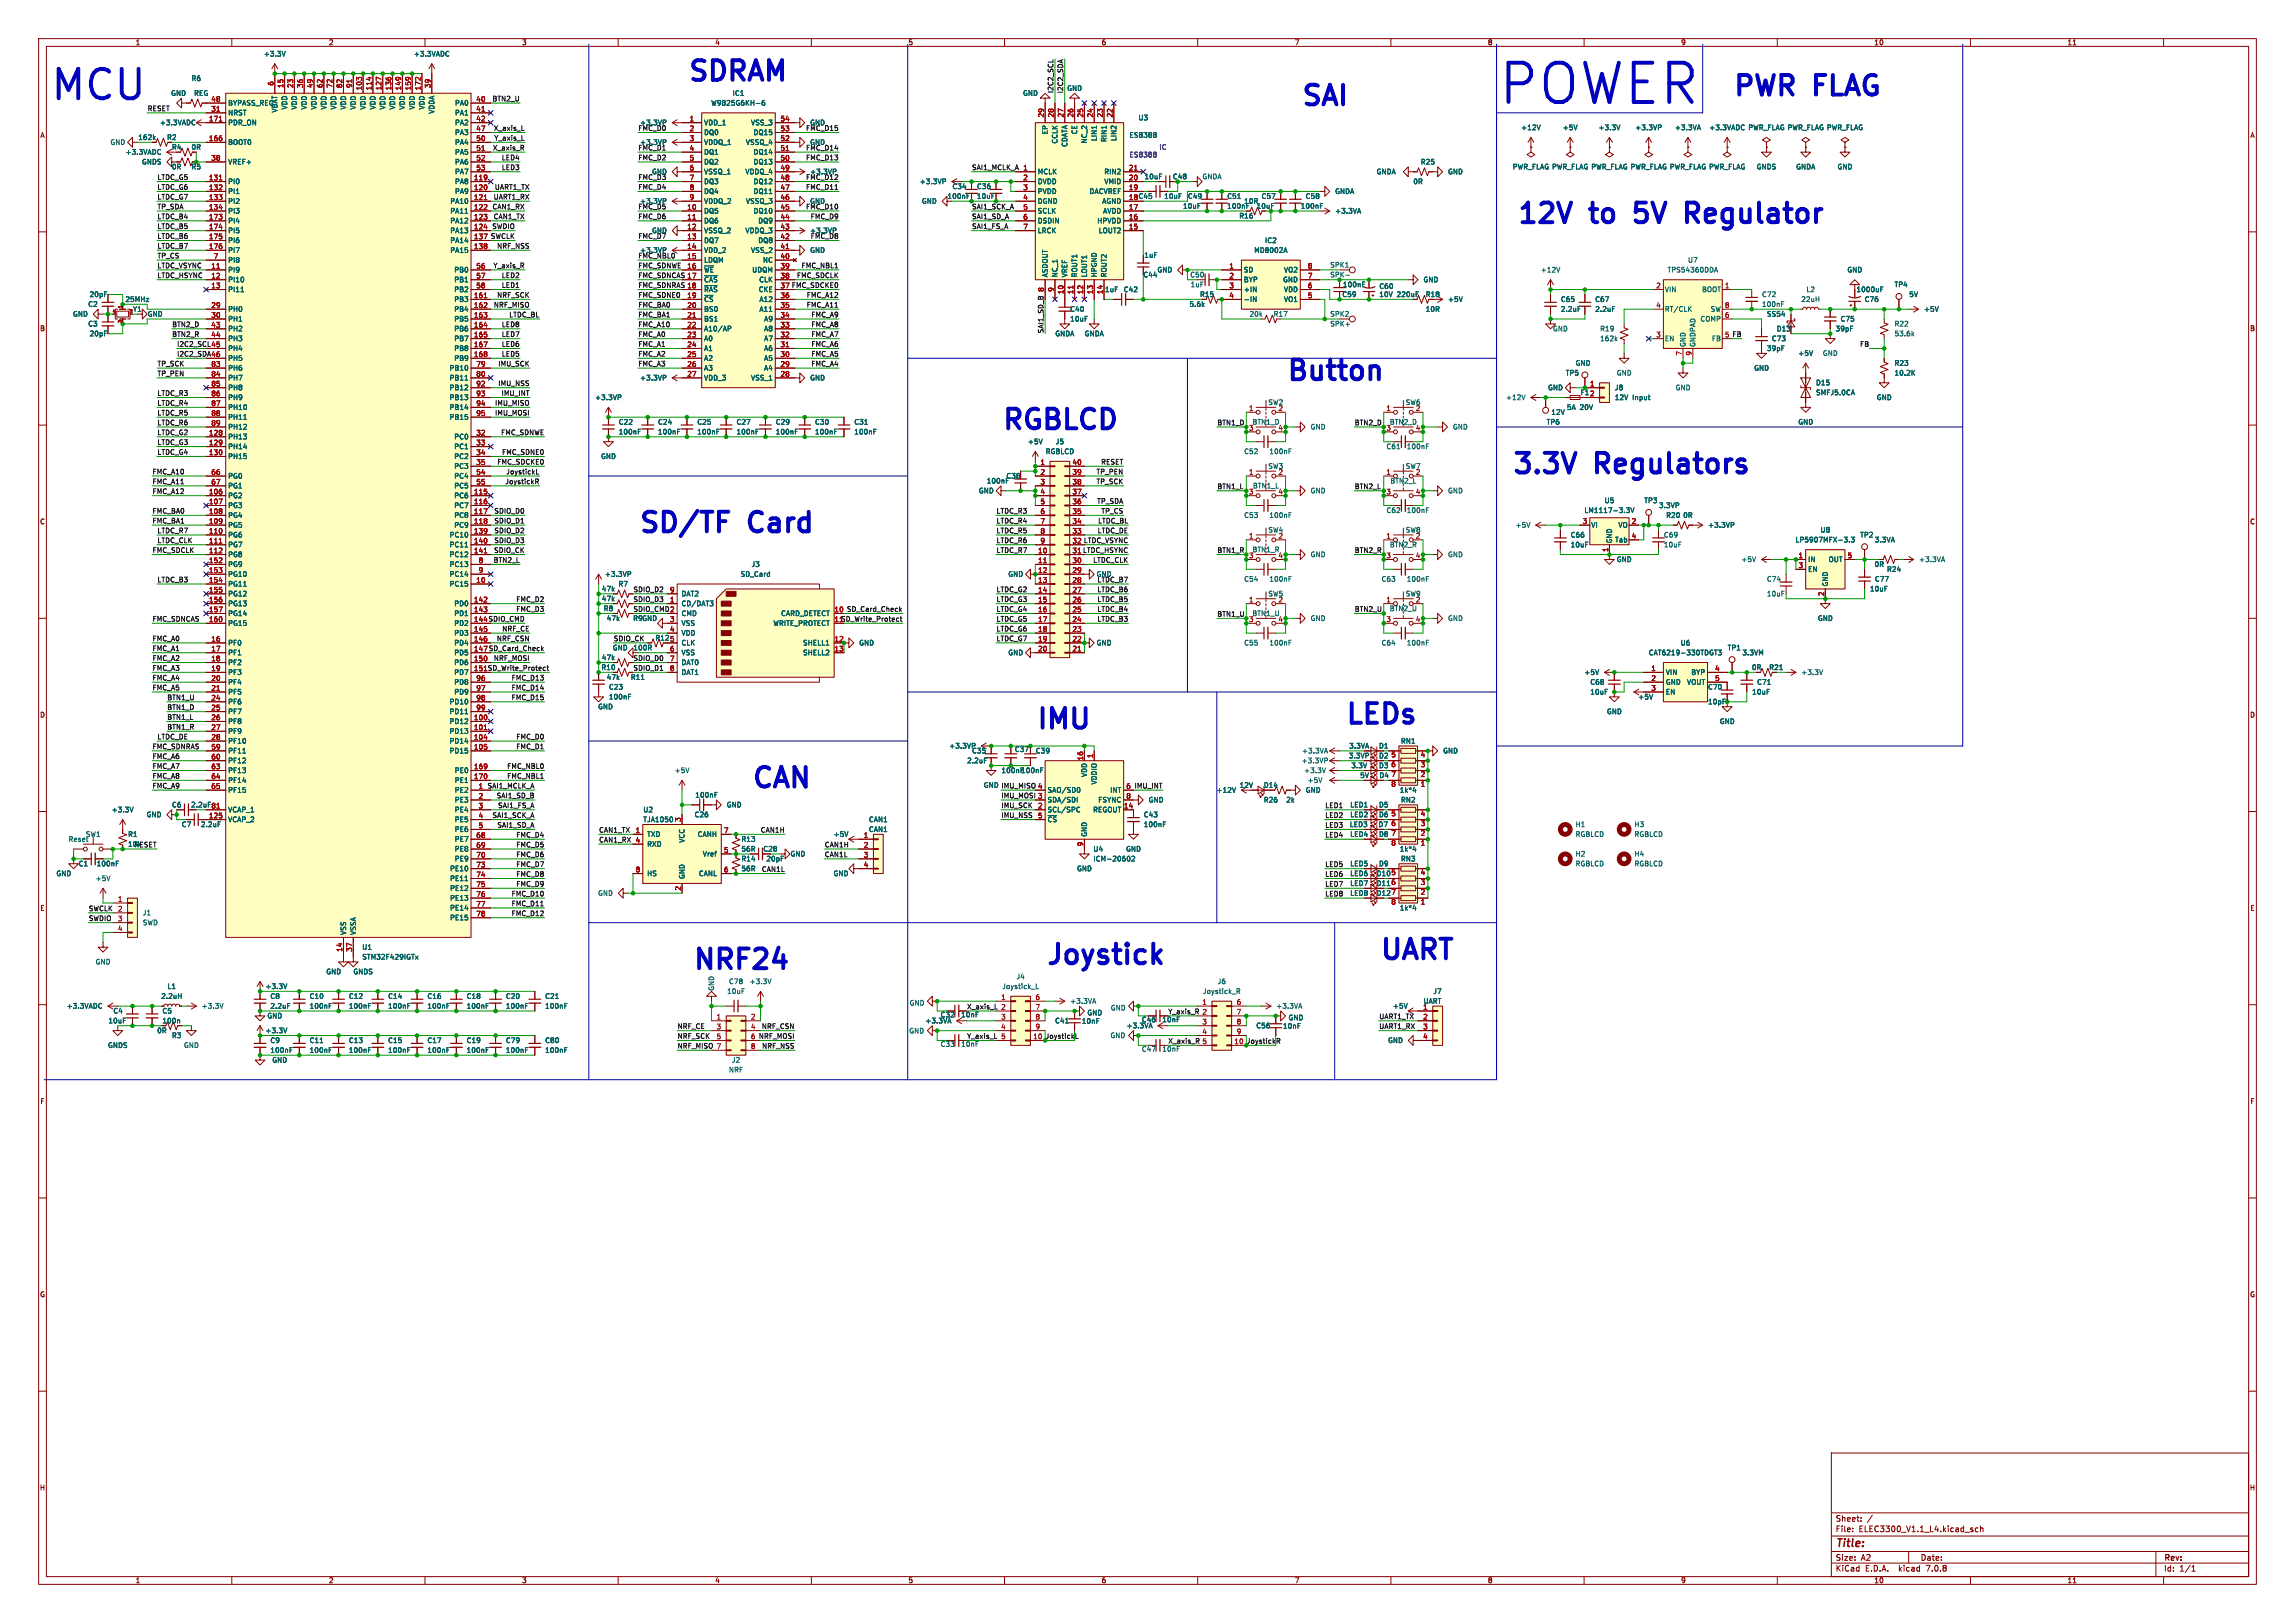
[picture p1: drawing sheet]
<svg xmlns="http://www.w3.org/2000/svg" width="594mm" height="420mm" viewBox="0 0 594 420" stroke-linecap="round" stroke-linejoin="round" font-family="sans-serif">
<defs><g id="words">
<text font-size="14.2" fill="#006464" x="387.3" y="27.7">POWER</text>
<text font-size="10.6" fill="#0000c2" x="12.7" y="26.4">MCU</text>
<g font-size="7.1" fill="#0000c2">
<text x="177.8" y="21.3">SDRAM</text>
<text x="336.5" y="27.7">SAI</text>
<text x="448.3" y="25.2">PWR</text>
<text x="470.2" y="25.2">FLAG</text>
<text x="392.4" y="58.2">12V</text>
<text x="412.4" y="58.2">to</text>
<text x="425.8" y="58.2">5V</text>
<text x="440.9" y="58.2">Regulator</text>
<text x="332.7" y="98.8">Button</text>
<text x="259.1" y="111.5">RGBLCD</text>
<text x="391.2" y="122.9">3.3V</text>
<text x="413.5" y="122.9">Regulators</text>
<text x="165.1" y="138.2">SD/TF</text>
<text x="194.5" y="138.2">Card</text>
<text x="268" y="189">IMU</text>
<text x="348" y="187.7">LEDs</text>
<text x="194.3" y="204.2">CAN</text>
<text x="179.1" y="251.2">NRF24</text>
<text x="270.5" y="249.9">Joystick</text>
<text x="356.9" y="248.7">UART</text>
</g>
<text font-size="2.8" fill="#840000" x="475" y="400.9">Title:</text>
<g font-size="2.1" fill="#840000">
<text x="475" y="394">Sheet:</text>
<text x="475" y="396.7">File:</text>
<text x="481.1" y="396.7">ELEC3300_V1.1_L4.kicad_sch</text>
<text x="475" y="406.9">KiCad</text>
<text x="475" y="404.1">Size:</text>
<text x="481.7" y="404.1">A2</text>
<text x="482.7" y="406.9">E.D.A.</text>
<text x="491.6" y="406.9">kicad</text>
<text x="497" y="404.1">Date:</text>
<text x="498.8" y="406.9">7.0.8</text>
<text x="560" y="404.3">Rev:</text>
<text x="560" y="406.9">Id:</text>
<text x="564.1" y="406.9">1/1</text>
</g>
<g font-size="1.8" fill="#840000">
<text x="35" y="11.9">1</text>
<text x="85" y="11.9">2</text>
<text x="135" y="11.9">3</text>
<text x="185" y="11.9">4</text>
<text x="235" y="11.9">5</text>
<text x="285" y="11.9">6</text>
<text x="335" y="11.9">7</text>
<text x="385" y="11.9">8</text>
<text x="435" y="11.9">9</text>
<text x="485" y="11.9">10</text>
<text x="535" y="11.9">11</text>
<text x="10.3" y="35.9">A</text>
<text x="582.3" y="35.9">A</text>
<text x="43.1" y="36.4">R2</text>
<text x="44.4" y="39">R4</text>
<text x="49.5" y="39">0R</text>
<text x="310.5" y="77.1">R15</text>
<text x="361.6" y="77.1">220uF</text>
<text x="368.9" y="77.1">R18</text>
<text x="10.3" y="85.9">B</text>
<text x="459.8" y="86">D13</text>
<text x="582.3" y="85.9">B</text>
<text x="409" y="102.5">F1</text>
<text x="10.3" y="135.9">C</text>
<text x="582.3" y="135.9">C</text>
<text x="169.5" y="166">R12</text>
<text x="453.3" y="173.6">0R</text>
<text x="457.8" y="173.6">R21</text>
<text x="10.3" y="185.9">D</text>
<text x="582.3" y="185.9">D</text>
<text x="356.8" y="193.9">D1</text>
<text x="356.8" y="196.4">D2</text>
<text x="356.8" y="199">D3</text>
<text x="49.3" y="209.1">2.2uF 81</text>
<text x="327" y="204.1">D14</text>
<text x="356.8" y="209.1">D5</text>
<text x="356.7" y="214.2">D7</text>
<text x="356.8" y="211.7">D6</text>
<text x="197.4" y="220.6">C28</text>
<text x="356.8" y="216.8">D8</text>
<text x="356.2" y="226.9">D10</text>
<text x="356.8" y="224.4">D9</text>
<text x="356.2" y="232">D12</text>
<text x="356.2" y="229.5">D11</text>
<text x="10.3" y="235.9">E</text>
<text x="582.3" y="235.9">E</text>
<text x="10.3" y="285.9">F</text>
<text x="582.3" y="285.9">F</text>
<text x="10.3" y="335.9">G</text>
<text x="582.3" y="335.9">G</text>
<text x="10.2" y="385.9">H</text>
<text x="582.2" y="385.9">H</text>
<text x="35" y="409.9">1</text>
<text x="85" y="409.9">2</text>
<text x="135" y="409.9">3</text>
<text x="185" y="409.9">4</text>
<text x="235" y="409.9">5</text>
<text x="285" y="409.9">6</text>
<text x="335" y="409.9">7</text>
<text x="385" y="409.9">8</text>
<text x="435" y="409.9">9</text>
<text x="485" y="409.9">10</text>
<text x="535" y="409.9">11</text>
</g>
<g font-size="1.8" fill="#006464">
<text x="68.2" y="14.8">+3.3V</text>
<text x="107" y="14.8">+3.3VADC</text>
<text x="49.5" y="21.2">R6</text>
<text x="276.1" y="23.7">GND</text>
<text x="44.2" y="25">GND</text>
<text x="50.1" y="25">REG</text>
<text x="58.9" y="27.5">BYPASS_REG</text>
<text x="72" y="29.3" transform="rotate(-90 72 29.3)">VBAT</text>
<text x="74.5" y="28.5" transform="rotate(-90 74.5 28.5)">VDD</text>
<text x="77.1" y="28.5" transform="rotate(-90 77.1 28.5)">VDD</text>
<text x="79.6" y="28.5" transform="rotate(-90 79.6 28.5)">VDD</text>
<text x="82.1" y="28.5" transform="rotate(-90 82.1 28.5)">VDD</text>
<text x="84.7" y="28.5" transform="rotate(-90 84.7 28.5)">VDD</text>
<text x="87.2" y="28.5" transform="rotate(-90 87.2 28.5)">VDD</text>
<text x="89.8" y="28.5" transform="rotate(-90 89.8 28.5)">VDD</text>
<text x="92.3" y="28.5" transform="rotate(-90 92.3 28.5)">VDD</text>
<text x="94.8" y="28.5" transform="rotate(-90 94.8 28.5)">VDD</text>
<text x="97.4" y="28.5" transform="rotate(-90 97.4 28.5)">VDD</text>
<text x="99.9" y="28.5" transform="rotate(-90 99.9 28.5)">VDD</text>
<text x="102.5" y="28.5" transform="rotate(-90 102.5 28.5)">VDD</text>
<text x="105" y="28.5" transform="rotate(-90 105 28.5)">VDD</text>
<text x="107.5" y="28.5" transform="rotate(-90 107.5 28.5)">VDD</text>
<text x="110.1" y="28.5" transform="rotate(-90 110.1 28.5)">VDD</text>
<text x="112.6" y="29.6" transform="rotate(-90 112.6 29.6)">VDDA</text>
<text x="117.6" y="27.5">PA0</text>
<text x="184" y="27.5">W9825G6KH-6</text>
<text x="189.5" y="25">IC1</text>
<text x="264.7" y="25">GND</text>
<text x="41.3" y="32.6">+3.3VADC</text>
<text x="58.9" y="32.6">PDR_ON</text>
<text x="58.9" y="30.1">NRST</text>
<text x="117.6" y="30.1">PA1</text>
<text x="117.6" y="32.6">PA2</text>
<text x="117.6" y="35.2">PA3</text>
<text x="165.6" y="32.6">+3.3VP</text>
<text x="182.1" y="32.6">VDD_1</text>
<text x="182.1" y="35.2">DQ0</text>
<text x="194.3" y="32.6">VSS_3</text>
<text x="194.9" y="35.2">DQ15</text>
<text x="209.6" y="32.6">GND</text>
<text x="271.4" y="34.9" transform="rotate(-90 271.4 34.9)">EP</text>
<text x="279" y="34.9" transform="rotate(-90 279 34.9)">CE</text>
<text x="292.2" y="35.8">ES8388</text>
<text x="294.5" y="31.3">U3</text>
<text x="393.6" y="33.9">+12V</text>
<text x="404.4" y="33.9">+5V</text>
<text x="413.6" y="33.9">+3.3V</text>
<text x="423.1" y="33.9">+3.3VP</text>
<text x="433.4" y="33.9">+3.3VA</text>
<text x="442.3" y="33.9">+3.3VADC</text>
<text x="452.4" y="33.9">PWR_FLAG PWR_FLAG PWR_FLAG</text>
<text x="28.4" y="37.7">GND</text>
<text x="32.4" y="40.2">+3.3VADC</text>
<text x="35.7" y="36.4">162k</text>
<text x="58.9" y="37.7">BOOT0</text>
<text x="117.6" y="37.7">PA4</text>
<text x="117.6" y="40.2">PA5</text>
<text x="165.6" y="37.7">+3.3VP</text>
<text x="182.1" y="37.7">VDDQ_1</text>
<text x="182.1" y="40.2">DQ1</text>
<text x="192.9" y="37.7">VSSQ_4</text>
<text x="194.9" y="40.2">DQ14</text>
<text x="209.6" y="37.7">GND</text>
<text x="273.9" y="37.3" transform="rotate(-90 273.9 37.3)">CCLK</text>
<text x="276.5" y="38.1" transform="rotate(-90 276.5 38.1)">CDATA</text>
<text x="281.5" y="37.2" transform="rotate(-90 281.5 37.2)">NC_2</text>
<text x="284.1" y="36.6" transform="rotate(-90 284.1 36.6)">LIN1</text>
<text x="286.6" y="36.9" transform="rotate(-90 286.6 36.9)">RIN1</text>
<text x="289.2" y="36.6" transform="rotate(-90 289.2 36.6)">LIN2</text>
<text x="36.6" y="42.8">GNDS</text>
<text x="44.4" y="44">0R</text>
<text x="49.5" y="44">R5</text>
<text x="58.9" y="47.9">PI0</text>
<text x="58.9" y="42.8">VREF+</text>
<text x="117.6" y="47.9">PA8</text>
<text x="117.6" y="42.8">PA6</text>
<text x="117.6" y="45.3">PA7</text>
<text x="168.6" y="45.3">GND</text>
<text x="182.1" y="42.8">DQ2</text>
<text x="182.1" y="45.3">VSSQ_1</text>
<text x="182.1" y="47.9">DQ3</text>
<text x="192.8" y="45.3">VDDQ_4</text>
<text x="194.9" y="47.9">DQ12</text>
<text x="194.9" y="42.8">DQ13</text>
<text x="209.6" y="45.3">+3.3VP</text>
<text x="237.9" y="47.9">+3.3VP</text>
<text x="268.5" y="45.3">MCLK</text>
<text x="268.5" y="47.9">DVDD</text>
<text x="285.7" y="47.9">VMID</text>
<text x="285.7" y="45.3">RIN2</text>
<text x="296.1" y="46.6">10uF</text>
<text x="303.4" y="46.6">C48</text>
<text x="311.1" y="46.6">GNDA</text>
<text x="356.2" y="45.3">GNDA</text>
<text x="365.7" y="47.9">0R</text>
<text x="367.6" y="42.8">R25</text>
<text x="374.7" y="45.3">GND</text>
<text x="391.4" y="44">PWR_FLAG PWR_FLAG PWR_FLAG PWR_FLAG PWR_FLAG PWR_FLAG</text>
<text x="454.6" y="44">GNDS</text>
<text x="464.8" y="44">GNDA</text>
<text x="475.5" y="44">GND</text>
<text x="58.9" y="50.4">PI1</text>
<text x="58.9" y="52.9">PI2</text>
<text x="116.4" y="52.9">PA10</text>
<text x="117.6" y="50.4">PA9</text>
<text x="165.6" y="52.9">+3.3VP</text>
<text x="182.1" y="50.4">DQ4</text>
<text x="182.1" y="52.9">VDDQ_2</text>
<text x="192.9" y="52.9">VSSQ_3</text>
<text x="194.9" y="50.4">DQ11</text>
<text x="209.6" y="52.9">GND</text>
<text x="238.5" y="52.9">GND</text>
<text x="245.1" y="51.7">100nF</text>
<text x="246.4" y="49.1">C34</text>
<text x="252.7" y="49.1">C36</text>
<text x="252.7" y="51.7">10uF</text>
<text x="268.5" y="50.4">PVDD</text>
<text x="268.5" y="52.9">DGND</text>
<text x="281.9" y="50.4">DACVREF</text>
<text x="285.2" y="52.9">AGND</text>
<text x="301.2" y="51.7">10uF</text>
<text x="307.4" y="51.7">C49</text>
<text x="317.5" y="51.7">C51</text>
<text x="321.9" y="52.9">10R</text>
<text x="326.4" y="51.7">C57</text>
<text x="337.8" y="51.7">C58</text>
<text x="345.5" y="50.4">GNDA</text>
<text x="58.9" y="55.5">PI3</text>
<text x="58.9" y="58">PI4</text>
<text x="116.4" y="55.5">PA11</text>
<text x="116.4" y="58">PA12</text>
<text x="182.1" y="55.5">DQ5</text>
<text x="182.1" y="58">DQ6</text>
<text x="194.9" y="55.5">DQ10</text>
<text x="196.1" y="58">DQ9</text>
<text x="268.5" y="55.5">SCLK</text>
<text x="268.5" y="58">DSDIN</text>
<text x="283.9" y="58">HPVDD</text>
<text x="285.4" y="55.5">AVDD</text>
<text x="306.1" y="54.2">10uF</text>
<text x="317.5" y="54.2">100nF</text>
<text x="320.6" y="56.7">R16</text>
<text x="325.1" y="54.2">10uF</text>
<text x="336.6" y="54.2">100nF</text>
<text x="345.5" y="55.5">+3.3VA</text>
<text x="58.9" y="60.6">PI5</text>
<text x="58.9" y="63.1">PI6</text>
<text x="58.9" y="65.6">PI7</text>
<text x="116.4" y="60.6">PA13</text>
<text x="116.4" y="63.1">PA14</text>
<text x="116.4" y="65.6">PA15</text>
<text x="165.6" y="65.6">+3.3VP</text>
<text x="168.6" y="60.6">GND</text>
<text x="182.1" y="60.6">VSSQ_2</text>
<text x="182.1" y="63.1">DQ7</text>
<text x="182.1" y="65.6">VDD_2</text>
<text x="192.8" y="60.6">VDDQ_3</text>
<text x="194.3" y="65.6">VSS_2</text>
<text x="196.1" y="63.1">DQ8</text>
<text x="209.6" y="65.6">GND</text>
<text x="209.6" y="60.6">+3.3VP</text>
<text x="268.5" y="60.6">LRCK</text>
<text x="284.3" y="60.6">LOUT2</text>
<text x="324.5" y="65.6">MD8002A</text>
<text x="327.3" y="63.1">IC2</text>
<text x="58.9" y="70.7">PI9</text>
<text x="58.9" y="68.2">PI8</text>
<text x="117.5" y="70.7">PB0</text>
<text x="182.1" y="68.2">LDQM</text>
<text x="182.1" y="70.7">~{WE}</text>
<text x="194.6" y="70.7">UDQM</text>
<text x="197.3" y="68.2">NC</text>
<text x="271.4" y="71.9" transform="rotate(-90 271.4 71.9)">ASDOUT</text>
<text x="273.9" y="71.9" transform="rotate(-90 273.9 71.9)">NC_1</text>
<text x="276.5" y="71.9" transform="rotate(-90 276.5 71.9)">VREF</text>
<text x="279" y="71.9" transform="rotate(-90 279 71.9)">ROUT1</text>
<text x="281.5" y="71.9" transform="rotate(-90 281.5 71.9)">LOUT1</text>
<text x="284.1" y="71.9" transform="rotate(-90 284.1 71.9)">HPGND</text>
<text x="286.6" y="71.9" transform="rotate(-90 286.6 71.9)">ROUT2</text>
<text x="295.8" y="72">C44</text>
<text x="296.1" y="66.9">1uF</text>
<text x="299.4" y="70.7">GND</text>
<text x="307.9" y="72">C50</text>
<text x="321.8" y="70.7">SD</text>
<text x="332.2" y="70.7">VO2</text>
<text x="344.2" y="69.4">SPK1</text>
<text x="344.2" y="72">SPK-</text>
<text x="398.7" y="70.7">+12V</text>
<text x="431.5" y="70.7">TPS54360DDA</text>
<text x="436.8" y="68.2">U7</text>
<text x="478" y="70.7">GND</text>
<text x="23.1" y="77.1">20pF</text>
<text x="58.9" y="73.3">PI10</text>
<text x="58.9" y="75.8">PI11</text>
<text x="117.5" y="73.3">PB1</text>
<text x="117.5" y="75.8">PB2</text>
<text x="182.1" y="73.3">~{CAS}</text>
<text x="182.1" y="75.8">~{RAS}</text>
<text x="196.3" y="75.8">CKE</text>
<text x="196.4" y="73.3">CLK</text>
<text x="285.9" y="75.8">1uF</text>
<text x="290.7" y="75.8">C42</text>
<text x="308.1" y="74.5">1uF</text>
<text x="321.8" y="73.3">BYP</text>
<text x="321.8" y="75.8">+IN</text>
<text x="332" y="73.3">GND</text>
<text x="332.2" y="75.8">VDD</text>
<text x="347.3" y="77.1">C59</text>
<text x="347.5" y="74.5">100nF</text>
<text x="356.9" y="75">C60</text>
<text x="356.9" y="77.1">10V</text>
<text x="368.3" y="73.3">GND</text>
<text x="430.8" y="75.8">VIN</text>
<text x="440.4" y="75.8">BOOT</text>
<text x="455.9" y="77.1">C72</text>
<text x="467.4" y="75.8">L2</text>
<text x="480.4" y="75.8">1000uF</text>
<text x="490.2" y="74.5">TP4</text>
<text x="494" y="77.1">5V</text>
<text x="18.8" y="82.1">GND</text>
<text x="22.7" y="79.6">C2</text>
<text x="32.3" y="78.3">25MHz</text>
<text x="34.3" y="80.9">Y1</text>
<text x="38.1" y="82.1">GND</text>
<text x="58.9" y="80.9">PH0</text>
<text x="58.9" y="83.4">PH1</text>
<text x="117.5" y="78.3">PB3</text>
<text x="117.5" y="80.9">PB4</text>
<text x="117.5" y="83.4">PB5</text>
<text x="182.1" y="78.3">~{CS}</text>
<text x="182.1" y="80.9">BS0</text>
<text x="182.1" y="83.4">BS1</text>
<text x="196.4" y="80.9">A11</text>
<text x="196.4" y="78.3">A12</text>
<text x="197.7" y="83.4">A9</text>
<text x="276.9" y="80.9">C40</text>
<text x="276.9" y="83.4">10uF</text>
<text x="307.8" y="79.6">5.6k</text>
<text x="321.8" y="78.3">-IN</text>
<text x="323.3" y="82.1">20k</text>
<text x="329.5" y="82.1">R17</text>
<text x="332.2" y="78.3">VO1</text>
<text x="344.2" y="82.1">SPK2</text>
<text x="368.9" y="80.9">10R</text>
<text x="374.7" y="78.3">+5V</text>
<text x="403.9" y="78.3">C65</text>
<text x="403.9" y="80.9">2.2uF</text>
<text x="412.8" y="78.3">C67</text>
<text x="412.8" y="80.9">2.2uF</text>
<text x="430.8" y="80.9">RT/CLK</text>
<text x="440" y="83.4">COMP</text>
<text x="442.7" y="80.9">SW</text>
<text x="455.9" y="79.6">100nF</text>
<text x="457.2" y="82.1">SS54</text>
<text x="466.1" y="78.3">22uH</text>
<text x="476.3" y="83.4">C75</text>
<text x="482.5" y="78.3">C76</text>
<text x="497.9" y="80.9">+5V</text>
<text x="22.7" y="84.7">C3</text>
<text x="23.1" y="87.2">20pF</text>
<text x="58.9" y="86">PH2</text>
<text x="58.9" y="88.5">PH3</text>
<text x="117.5" y="86">PB6</text>
<text x="117.5" y="88.5">PB7</text>
<text x="182.1" y="86">A10/AP</text>
<text x="182.1" y="88.5">A0</text>
<text x="197.7" y="88.5">A7</text>
<text x="197.7" y="86">A8</text>
<text x="273" y="87.2">GNDA</text>
<text x="280.6" y="87.2">GNDA</text>
<text x="344.2" y="84.7">SPK+</text>
<text x="401.8" y="86">GND</text>
<text x="414" y="86">R19</text>
<text x="414" y="88.5">162k</text>
<text x="430.8" y="88.5">EN</text>
<text x="436.5" y="89.9" transform="rotate(-90 436.5 89.9)">GND</text>
<text x="439" y="89.9" transform="rotate(-90 439 89.9)">GNDPAD</text>
<text x="443" y="88.5">FB</text>
<text x="458.5" y="88.5">C73</text>
<text x="475" y="86">39pF</text>
<text x="490.2" y="84.7">R22</text>
<text x="490.2" y="87.2">53.6k</text>
<text x="58.9" y="91">PH4</text>
<text x="58.9" y="93.6">PH5</text>
<text x="117.5" y="91">PB8</text>
<text x="117.5" y="93.6">PB9</text>
<text x="182.1" y="91">A1</text>
<text x="182.1" y="93.6">A2</text>
<text x="197.7" y="93.6">A5</text>
<text x="197.7" y="91">A6</text>
<text x="407.7" y="94.8">GND</text>
<text x="457.2" y="91">39pF</text>
<text x="465.3" y="92.3">+5V</text>
<text x="471.7" y="92.3">GND</text>
<text x="490.2" y="94.8">R23</text>
<text x="58.9" y="96.1">PH6</text>
<text x="58.9" y="98.7">PH7</text>
<text x="58.9" y="101.2">PH8</text>
<text x="116.2" y="96.1">PB10</text>
<text x="116.2" y="98.7">PB11</text>
<text x="116.2" y="101.2">PB12</text>
<text x="165.6" y="98.7">+3.3VP</text>
<text x="182.1" y="96.1">A3</text>
<text x="182.1" y="98.7">VDD_3</text>
<text x="194.3" y="98.7">VSS_1</text>
<text x="197.7" y="96.1">A4</text>
<text x="209.6" y="98.7">GND</text>
<text x="400.6" y="101.2">GND</text>
<text x="405.1" y="97.4">TP5</text>
<text x="417.8" y="101.2">J8</text>
<text x="418.3" y="97.4">GND</text>
<text x="433.6" y="101.2">GND</text>
<text x="453.9" y="96.1">GND</text>
<text x="469.9" y="99.9">D15</text>
<text x="490.2" y="97.4">10.2K</text>
<text x="58.9" y="103.7">PH9</text>
<text x="58.9" y="106.3">PH10</text>
<text x="116.2" y="103.7">PB13</text>
<text x="116.2" y="106.3">PB14</text>
<text x="153.9" y="103.7">+3.3VP</text>
<text x="328.2" y="105">SW2</text>
<text x="330.8" y="106.4">2</text>
<text x="363.7" y="105">SW6</text>
<text x="366.3" y="106.4">2</text>
<text x="389.7" y="103.7">+12V</text>
<text x="401.4" y="107.5">12V</text>
<text x="405.5" y="106.3">5A</text>
<text x="408.9" y="106.3">20V</text>
<text x="417.8" y="103.7">12V</text>
<text x="422.5" y="103.7">Input</text>
<text x="469.9" y="102.5">SMFJ5.0CA</text>
<text x="485.6" y="103.7">GND</text>
<text x="58.9" y="113.9">PH13</text>
<text x="58.9" y="108.8">PH11</text>
<text x="58.9" y="111.4">PH12</text>
<text x="116.2" y="108.8">PB15</text>
<text x="117.5" y="113.9">PC0</text>
<text x="160" y="112.6">100nF</text>
<text x="160" y="110.1">C22</text>
<text x="170.2" y="112.6">100nF</text>
<text x="170.2" y="110.1">C24</text>
<text x="180.3" y="112.6">100nF</text>
<text x="180.3" y="110.1">C25</text>
<text x="190.5" y="112.6">100nF</text>
<text x="190.5" y="110.1">C27</text>
<text x="200.7" y="112.6">100nF</text>
<text x="200.7" y="110.1">C29</text>
<text x="210.8" y="112.6">100nF</text>
<text x="210.8" y="110.1">C30</text>
<text x="221" y="112.6">100nF</text>
<text x="221" y="110.1">C31</text>
<text x="324.1" y="110.1">BTN1_D</text>
<text x="330.8" y="111.5">4</text>
<text x="339.1" y="111.4">GND</text>
<text x="359.6" y="110.1">BTN2_D</text>
<text x="366.3" y="111.5">4</text>
<text x="375.9" y="111.4">GND</text>
<text x="400.2" y="110.1">TP6</text>
<text x="465.3" y="110.1">GND</text>
<text x="58.9" y="116.4">PH14</text>
<text x="58.9" y="119">PH15</text>
<text x="117.5" y="116.4">PC1</text>
<text x="117.5" y="119">PC2</text>
<text x="155.4" y="119">GND</text>
<text x="265.9" y="115.2">+5V</text>
<text x="270.5" y="117.7">RGBLCD</text>
<text x="273.1" y="115.2">J5</text>
<text x="321.9" y="117.7">C52</text>
<text x="328.4" y="117.7">100nF</text>
<text x="358.7" y="116.4">C61</text>
<text x="364" y="116.4">100nF</text>
<text x="58.9" y="124.1">PG0</text>
<text x="117.5" y="121.5">PC3</text>
<text x="117.5" y="124.1">PC4</text>
<text x="255.3" y="125.3">100nF</text>
<text x="260.4" y="124.1">C38</text>
<text x="328.2" y="121.5">SW3</text>
<text x="330.8" y="122.9">2</text>
<text x="359.7" y="125.3">BTN2_L</text>
<text x="363.7" y="121.5">SW7</text>
<text x="58.9" y="129.1">PG2</text>
<text x="58.9" y="131.7">PG3</text>
<text x="58.9" y="126.6">PG1</text>
<text x="117.5" y="129.1">PC6</text>
<text x="117.5" y="131.7">PC7</text>
<text x="117.5" y="126.6">PC5</text>
<text x="253.2" y="127.9">GND</text>
<text x="324.2" y="126.6">BTN1_L</text>
<text x="330.8" y="128">4</text>
<text x="339.1" y="127.9">GND</text>
<text x="374.7" y="127.9">GND</text>
<text x="415.2" y="130.4">U5</text>
<text x="425.5" y="130.4">TP3</text>
<text x="429.3" y="131.7">3.3VP</text>
<text x="58.9" y="134.2">PG4</text>
<text x="58.9" y="136.8">PG5</text>
<text x="117.5" y="134.2">PC8</text>
<text x="117.5" y="136.8">PC9</text>
<text x="321.9" y="134.2">C53</text>
<text x="328.4" y="134.2">100nF</text>
<text x="358.7" y="132.9">C62</text>
<text x="364" y="132.9">100nF</text>
<text x="392.2" y="136.8">+5V</text>
<text x="410" y="132.9">LM1117-3.3V</text>
<text x="411.7" y="136.8">VI</text>
<text x="418.8" y="136.8">VO</text>
<text x="431.1" y="134.2">R20</text>
<text x="435.5" y="134.2">0R</text>
<text x="442" y="136.8">+3.3VP</text>
<text x="58.9" y="139.3">PG6</text>
<text x="58.9" y="141.8">PG7</text>
<text x="116.2" y="139.3">PC10</text>
<text x="116.2" y="141.8">PC11</text>
<text x="324.1" y="143.1">BTN1_R</text>
<text x="328.2" y="138">SW4</text>
<text x="359.6" y="141.8">BTN2_R</text>
<text x="363.7" y="138">SW8</text>
<text x="366.3" y="139.4">2</text>
<text x="406.4" y="139.3">C66</text>
<text x="406.4" y="141.8">10uF</text>
<text x="417.4" y="140.7" transform="rotate(-90 417.4 140.7)">GND</text>
<text x="417.9" y="140.6">Tab</text>
<text x="430.5" y="139.3">C69</text>
<text x="430.5" y="141.8">10uF</text>
<text x="464.6" y="140.6">LP5907MFX-3.3</text>
<text x="471.1" y="138">U8</text>
<text x="481.3" y="139.3">TP2</text>
<text x="485.2" y="140.6">3.3VA</text>
<text x="58.9" y="144.4">PG8</text>
<text x="58.9" y="146.9">PG9</text>
<text x="58.9" y="149.5">PG10</text>
<text x="116.2" y="144.4">PC12</text>
<text x="116.2" y="146.9">PC13</text>
<text x="116.2" y="149.5">PC14</text>
<text x="156.4" y="149.5">+3.3VP</text>
<text x="191.6" y="149.5">SD_Card</text>
<text x="194.4" y="146.9">J3</text>
<text x="260.9" y="149.5">GND</text>
<text x="283.7" y="149.5">GND</text>
<text x="339.1" y="144.4">GND</text>
<text x="374.7" y="144.4">GND</text>
<text x="418.3" y="145.6">GND</text>
<text x="450.6" y="145.6">+5V</text>
<text x="467.9" y="145.6">IN</text>
<text x="467.9" y="148.2">EN</text>
<text x="473.2" y="145.6">OUT</text>
<text x="485.1" y="146.9">0R</text>
<text x="488.3" y="148.2">R24</text>
<text x="496.6" y="145.6">+3.3VA</text>
<text x="58.9" y="152">PG11</text>
<text x="58.9" y="154.5">PG12</text>
<text x="116.2" y="152">PC15</text>
<text x="155.7" y="155.8">47k</text>
<text x="155.7" y="153.3">47k</text>
<text x="159.9" y="152">R7</text>
<text x="176.3" y="154.5">DAT2</text>
<text x="321.9" y="150.7">C54</text>
<text x="328.2" y="154.5">SW5</text>
<text x="328.4" y="150.7">100nF</text>
<text x="330.8" y="156">2</text>
<text x="357.5" y="150.7">C63</text>
<text x="363.7" y="154.5">SW9</text>
<text x="364" y="150.7">100nF</text>
<text x="366.3" y="156">2</text>
<text x="457.2" y="150.7">C74</text>
<text x="457.2" y="154.5">10uF</text>
<text x="473.3" y="151.9" transform="rotate(-90 473.3 151.9)">GND</text>
<text x="483.9" y="153.3">10uF</text>
<text x="485.2" y="150.7">C77</text>
<text x="58.9" y="157.1">PG13</text>
<text x="58.9" y="159.6">PG14</text>
<text x="117.5" y="157.1">PD0</text>
<text x="117.5" y="159.6">PD1</text>
<text x="156.1" y="158.3">R8</text>
<text x="156.9" y="160.9">47k</text>
<text x="163.8" y="160.9">R9GND</text>
<text x="176.3" y="157.1">CD/DAT3</text>
<text x="176.3" y="159.6">CMD</text>
<text x="202" y="159.6">CARD_DETECT</text>
<text x="324" y="159.6">BTN1_U</text>
<text x="330.8" y="161">4</text>
<text x="339.1" y="160.9">GND</text>
<text x="359.6" y="158.3">BTN2_U</text>
<text x="374.7" y="160.9">GND</text>
<text x="470.4" y="160.9">GND</text>
<text x="58.9" y="167.2">PF0</text>
<text x="58.9" y="162.2">PG15</text>
<text x="117.5" y="162.2">PD2</text>
<text x="117.5" y="164.7">PD3</text>
<text x="117.5" y="167.2">PD4</text>
<text x="176.3" y="162.2">VSS</text>
<text x="176.3" y="164.7">VDD</text>
<text x="176.3" y="167.2">CLK</text>
<text x="200" y="162.2">WRITE_PROTECT</text>
<text x="207.7" y="167.2">SHELL1</text>
<text x="222.3" y="167.2">GND</text>
<text x="283.7" y="167.2">GND</text>
<text x="321.9" y="167.2">C55</text>
<text x="328.4" y="167.2">100nF</text>
<text x="357.5" y="167.2">C64</text>
<text x="364" y="167.2">100nF</text>
<text x="434.9" y="167.2">U6</text>
<text x="58.9" y="169.8">PF1</text>
<text x="58.9" y="172.3">PF2</text>
<text x="117.5" y="169.8">PD5</text>
<text x="117.5" y="172.3">PD6</text>
<text x="155.5" y="173.6">R10</text>
<text x="155.7" y="171">47k</text>
<text x="158.5" y="168.5">GND</text>
<text x="163.8" y="168.5">100R</text>
<text x="176.3" y="169.8">VSS</text>
<text x="176.3" y="172.3">DAT0</text>
<text x="207.7" y="169.8">SHELL2</text>
<text x="260.9" y="169.8">GND</text>
<text x="426.6" y="169.8">CAT6219-330TDGT3</text>
<text x="447.1" y="168.5">TP1</text>
<text x="450.9" y="169.8">3.3VM</text>
<text x="58.9" y="174.9">PF3</text>
<text x="58.9" y="177.4">PF4</text>
<text x="58.9" y="179.9">PF5</text>
<text x="117.5" y="174.9">PD7</text>
<text x="117.5" y="177.4">PD8</text>
<text x="117.5" y="179.9">PD9</text>
<text x="156.9" y="176.1">47k</text>
<text x="157.5" y="178.7">C23</text>
<text x="163.2" y="176.1">R11</text>
<text x="176.3" y="174.9">DAT1</text>
<text x="409.9" y="174.9">+5V</text>
<text x="411.5" y="177.4">C68</text>
<text x="411.5" y="179.9">10uF</text>
<text x="431" y="174.9">VIN</text>
<text x="431" y="177.4">GND</text>
<text x="431" y="179.9">EN</text>
<text x="436.5" y="177.4">VOUT</text>
<text x="437.6" y="174.9">BYP</text>
<text x="442" y="178.7">C70</text>
<text x="453.4" y="179.9">10uF</text>
<text x="454.7" y="177.4">C71</text>
<text x="466.1" y="174.9">+3.3V</text>
<text x="58.9" y="182.5">PF6</text>
<text x="58.9" y="185">PF7</text>
<text x="116.2" y="182.5">PD10</text>
<text x="116.2" y="185">PD11</text>
<text x="154.7" y="183.7">GND</text>
<text x="157.5" y="181.2">100nF</text>
<text x="415.8" y="185">GND</text>
<text x="423.9" y="181.2">+5V</text>
<text x="442" y="182.5">10pF</text>
<text x="58.9" y="187.6">PF8</text>
<text x="58.9" y="190.1">PF9</text>
<text x="116.2" y="187.6">PD12</text>
<text x="116.2" y="190.1">PD13</text>
<text x="445" y="187.6">GND</text>
<text x="58.9" y="192.6">PF10</text>
<text x="58.9" y="195.2">PF11</text>
<text x="58.9" y="197.7">PF12</text>
<text x="116.2" y="192.6">PD14</text>
<text x="116.2" y="195.2">PD15</text>
<text x="245.6" y="193.9">+3.3VP</text>
<text x="250.2" y="197.7">2.2uF</text>
<text x="251.5" y="195.2">C35</text>
<text x="262.5" y="194.8">C37</text>
<text x="268" y="195.2">C39</text>
<text x="336.8" y="197.7">+3.3VP</text>
<text x="336.9" y="195.2">+3.3VA</text>
<text x="349" y="196.4">3.3VP</text>
<text x="349.1" y="193.9">3.3VA</text>
<text x="362.5" y="192.6">RN1</text>
<text x="373.4" y="195.2">GND</text>
<text x="58.9" y="200.3">PF13</text>
<text x="58.9" y="202.8">PF14</text>
<text x="117.6" y="200.3">PE0</text>
<text x="117.6" y="202.8">PE1</text>
<text x="174.5" y="200.3">+5V</text>
<text x="259.1" y="200.3">100nF100nF</text>
<text x="281.5" y="201.2" transform="rotate(-90 281.5 201.2)">VDD</text>
<text x="284.1" y="203.1" transform="rotate(-90 284.1 203.1)">VDDIO</text>
<text x="337.4" y="200.3">+3.3V</text>
<text x="338.3" y="202.8">+5V</text>
<text x="349.6" y="199">3.3V</text>
<text x="351.9" y="201.5">5V</text>
<text x="356.9" y="201.5">D4</text>
<text x="44.4" y="209.1">C6</text>
<text x="58.9" y="205.3">PF15</text>
<text x="117.6" y="205.3">PE2</text>
<text x="117.6" y="207.9">PE3</text>
<text x="179.8" y="206.6">100nF</text>
<text x="188" y="209.1">GND</text>
<text x="254.5" y="204.1">GND</text>
<text x="271" y="207.9">SDA/SDI</text>
<text x="271" y="205.3">SAO/SD0</text>
<text x="284.1" y="207.9">FSYNC</text>
<text x="287.2" y="205.3">INT</text>
<text x="297.2" y="207.9">GND</text>
<text x="314.7" y="205.3">+12V</text>
<text x="320.7" y="204.1">12V</text>
<text x="327" y="207.9">R26</text>
<text x="332.8" y="207.9">2k</text>
<text x="337.8" y="205.3">GND</text>
<text x="349.4" y="209.1">LED1</text>
<text x="362.2" y="205.3">1k*4</text>
<text x="362.5" y="207.9">RN2</text>
<text x="28.8" y="210.4">+3.3V</text>
<text x="37.8" y="211.7">GND</text>
<text x="46.9" y="214.2">C7</text>
<text x="51.9" y="214.2">2.2uF</text>
<text x="58.9" y="213">VCAP_2</text>
<text x="58.9" y="210.4">VCAP_1</text>
<text x="117.6" y="210.4">PE4</text>
<text x="117.6" y="213">PE5</text>
<text x="117.6" y="215.5">PE6</text>
<text x="166.4" y="210.4">U2</text>
<text x="166.4" y="213">TJA1050</text>
<text x="179.7" y="211.7">C26</text>
<text x="224.8" y="213">CAN1</text>
<text x="224.8" y="215.5">CAN1</text>
<text x="271" y="210.4">SCL/SPC</text>
<text x="271" y="213">~{CS}</text>
<text x="282.8" y="210.4">REGOUT</text>
<text x="295.9" y="211.7">C43</text>
<text x="295.9" y="214.2">100nF</text>
<text x="349.2" y="214.2">LED3</text>
<text x="349.4" y="211.7">LED2</text>
<text x="407.7" y="214.2">H1</text>
<text x="422.9" y="214.2">H3</text>
<text x="17.6" y="218">Reset</text>
<text x="22.1" y="216.8">SW1</text>
<text x="33" y="216.8">R1</text>
<text x="33" y="219.3">10k</text>
<text x="117.6" y="218">PE7</text>
<text x="117.6" y="220.6">PE8</text>
<text x="167.4" y="216.8">TXD</text>
<text x="167.4" y="219.3">RXD</text>
<text x="177.4" y="218.2" transform="rotate(-90 177.4 218.2)">VCC</text>
<text x="180.5" y="216.8">CANH</text>
<text x="181.8" y="221.8">Vref</text>
<text x="191.8" y="218">R13</text>
<text x="191.8" y="220.6">56R</text>
<text x="204.5" y="221.8">GND</text>
<text x="215.6" y="216.8">+5V</text>
<text x="281.5" y="216.7" transform="rotate(-90 281.5 216.7)">GND</text>
<text x="282.9" y="220.6">U4</text>
<text x="291.3" y="220.6">GND</text>
<text x="349.4" y="216.8">LED4</text>
<text x="362.2" y="220.6">1k*4</text>
<text x="407.7" y="216.8">RGBLCD</text>
<text x="407.7" y="221.8">H2</text>
<text x="422.9" y="216.8">RGBLCD</text>
<text x="422.9" y="221.8">H4</text>
<text x="14.5" y="226.9">GND</text>
<text x="20.2" y="224.4">C1</text>
<text x="24.9" y="224.4">100nF</text>
<text x="116.4" y="225.7">PE10</text>
<text x="117.6" y="223.1">PE9</text>
<text x="167.4" y="226.9">HS</text>
<text x="177.4" y="227.6" transform="rotate(-90 177.4 227.6)">GND</text>
<text x="180.8" y="226.9">CANL</text>
<text x="191.8" y="223.1">R14</text>
<text x="191.8" y="225.7">56R</text>
<text x="198.2" y="223.1">20pF</text>
<text x="215.6" y="226.9">GND</text>
<text x="278.6" y="225.7">GND</text>
<text x="282.9" y="223.1">ICM-20602</text>
<text x="349.4" y="224.4">LED5</text>
<text x="349.4" y="226.9">LED6</text>
<text x="360" y="226.8">5</text>
<text x="362.5" y="223.1">RN3</text>
<text x="407.7" y="224.4">RGBLCD</text>
<text x="422.9" y="224.4">RGBLCD</text>
<text x="24.6" y="228.2">+5V</text>
<text x="116.4" y="228.2">PE11</text>
<text x="116.4" y="230.7">PE12</text>
<text x="116.4" y="233.3">PE13</text>
<text x="154.7" y="232">GND</text>
<text x="349.4" y="232">LED8</text>
<text x="349.4" y="229.5">LED7</text>
<text x="360" y="231.9">7</text>
<text x="36.8" y="237.1">J1</text>
<text x="36.8" y="239.6">SWD</text>
<text x="116.4" y="235.8">PE14</text>
<text x="116.4" y="238.4">PE15</text>
<text x="362.2" y="235.8">1k*4</text>
<text x="89.8" y="242.1" transform="rotate(-90 89.8 242.1)">VSS</text>
<text x="92.3" y="242.1" transform="rotate(-90 92.3 242.1)">VSSA</text>
<text x="93.6" y="246">U1</text>
<text x="24.6" y="249.8">GND</text>
<text x="93.6" y="248.5">STM32F429IGTx</text>
<text x="43.2" y="256.1">L1</text>
<text x="68.6" y="256.1">+3.3V</text>
<text x="84.3" y="252.3">GND</text>
<text x="91.3" y="252.3">GNDS</text>
<text x="185" y="256.5" transform="rotate(-90 185 256.5)">GND</text>
<text x="188.1" y="257.4">10uF</text>
<text x="188.6" y="254.9">C78</text>
<text x="193.9" y="254.9">+3.3V</text>
<text x="259.3" y="256.1">Joystick_L</text>
<text x="263" y="253.6">J4</text>
<text x="311.2" y="257.4">Joystick_R</text>
<text x="315" y="254.9">J6</text>
<text x="370.9" y="257.4">J7</text>
<text x="17.1" y="261.2">+3.3VADC</text>
<text x="29.2" y="262.5">C4</text>
<text x="41.6" y="258.7">2.2uH</text>
<text x="41.9" y="262.5">C5</text>
<text x="52.1" y="261.2">+3.3V</text>
<text x="69.1" y="263.8">GND</text>
<text x="69.9" y="258.7">C8</text>
<text x="69.9" y="261.2">2.2uF</text>
<text x="80" y="261.2">100nF</text>
<text x="80" y="258.7">C10</text>
<text x="90.2" y="261.2">100nF</text>
<text x="90.2" y="258.7">C12</text>
<text x="100.3" y="261.2">100nF</text>
<text x="100.3" y="258.7">C14</text>
<text x="110.5" y="261.2">100nF</text>
<text x="110.5" y="258.7">C16</text>
<text x="120.7" y="261.2">100nF</text>
<text x="120.7" y="258.7">C18</text>
<text x="130.8" y="261.2">100nF</text>
<text x="130.8" y="258.7">C20</text>
<text x="141" y="261.2">100nF</text>
<text x="141" y="258.7">C21</text>
<text x="235.3" y="260.4">GND</text>
<text x="243.3" y="263.5">C32</text>
<text x="248.6" y="263.4">10nF</text>
<text x="276.9" y="259.9">+3.3VA</text>
<text x="281.3" y="263">GND</text>
<text x="287.4" y="261.7">GND</text>
<text x="330.2" y="261.2">+3.3VA</text>
<text x="360.4" y="261.2">+5V</text>
<text x="368.3" y="259.9">UART</text>
<text x="27.9" y="265">10uF</text>
<text x="40.6" y="267.6">0R</text>
<text x="41.9" y="265">100n</text>
<text x="44.4" y="268.8">R3</text>
<text x="68.6" y="267.6">+3.3V</text>
<text x="235.2" y="267.6">GND</text>
<text x="239.4" y="265">+3.3VA</text>
<text x="273" y="265">C41</text>
<text x="279.9" y="265.1">10nF</text>
<text x="287.3" y="268.8">GND</text>
<text x="291.5" y="266.3">+3.3VA</text>
<text x="295.4" y="264.7">C46</text>
<text x="300.7" y="264.7">10nF</text>
<text x="325" y="266.3">C56</text>
<text x="332" y="266.4">10nF</text>
<text x="333.4" y="264.2">GND</text>
<text x="27.8" y="271.4">GNDS</text>
<text x="47.5" y="271.4">GND</text>
<text x="69.9" y="270.1">C9</text>
<text x="69.9" y="272.6">100nF</text>
<text x="70.4" y="275.2">GND</text>
<text x="80" y="272.6">100nF</text>
<text x="80" y="270.1">C11</text>
<text x="90.2" y="272.6">100nF</text>
<text x="90.2" y="270.1">C13</text>
<text x="100.3" y="272.6">100nF</text>
<text x="100.3" y="270.1">C15</text>
<text x="110.5" y="272.6">100nF</text>
<text x="110.5" y="270.1">C17</text>
<text x="120.7" y="272.6">100nF</text>
<text x="120.7" y="270.1">C19</text>
<text x="130.8" y="272.6">100nF</text>
<text x="130.8" y="270.1">C79</text>
<text x="141" y="272.6">100nF</text>
<text x="141" y="270.1">C80</text>
<text x="189.3" y="275.2">J2</text>
<text x="243.3" y="271.1">C33</text>
<text x="248.6" y="271.1">10nF</text>
<text x="295.4" y="272.4">C47</text>
<text x="300.7" y="272.3">10nF</text>
<text x="359.1" y="270.1">GND</text>
<text x="188.6" y="277.7">NRF</text>
</g>
<g font-size="1.8" fill="#a90000">
<text x="70.9" y="22.3" transform="rotate(-90 70.9 22.3)">6</text>
<text x="73.4" y="22.9" transform="rotate(-90 73.4 22.9)">15</text>
<text x="75.9" y="22.9" transform="rotate(-90 75.9 22.9)">23</text>
<text x="78.5" y="22.9" transform="rotate(-90 78.5 22.9)">36</text>
<text x="81" y="22.9" transform="rotate(-90 81 22.9)">49</text>
<text x="83.6" y="22.9" transform="rotate(-90 83.6 22.9)">62</text>
<text x="86.1" y="22.9" transform="rotate(-90 86.1 22.9)">72</text>
<text x="88.6" y="22.9" transform="rotate(-90 88.6 22.9)">82</text>
<text x="91.2" y="22.9" transform="rotate(-90 91.2 22.9)">91</text>
<text x="93.7" y="23.5" transform="rotate(-90 93.7 23.5)">103</text>
<text x="96.3" y="23.5" transform="rotate(-90 96.3 23.5)">114</text>
<text x="98.8" y="23.5" transform="rotate(-90 98.8 23.5)">127</text>
<text x="101.3" y="23.5" transform="rotate(-90 101.3 23.5)">136</text>
<text x="103.9" y="23.5" transform="rotate(-90 103.9 23.5)">149</text>
<text x="106.4" y="23.5" transform="rotate(-90 106.4 23.5)">159</text>
<text x="109" y="23.5" transform="rotate(-90 109 23.5)">172</text>
<text x="111.5" y="22.9" transform="rotate(-90 111.5 22.9)">39</text>
<text x="54.6" y="29">31</text>
<text x="54.6" y="26.4">48</text>
<text x="123.1" y="26.4">40</text>
<text x="123.1" y="29">41</text>
<text x="54" y="31.5">171</text>
<text x="123.1" y="31.5">42</text>
<text x="123.1" y="34">47</text>
<text x="178.4" y="31.5">1</text>
<text x="178.4" y="34">2</text>
<text x="201.9" y="34">53</text>
<text x="201.9" y="31.5">54</text>
<text x="270.3" y="30.5" transform="rotate(-90 270.3 30.5)">29</text>
<text x="272.8" y="30.5" transform="rotate(-90 272.8 30.5)">28</text>
<text x="275.3" y="30.5" transform="rotate(-90 275.3 30.5)">27</text>
<text x="277.9" y="30.5" transform="rotate(-90 277.9 30.5)">26</text>
<text x="280.4" y="30.5" transform="rotate(-90 280.4 30.5)">25</text>
<text x="283" y="30.5" transform="rotate(-90 283 30.5)">24</text>
<text x="285.5" y="30.5" transform="rotate(-90 285.5 30.5)">23</text>
<text x="288" y="30.5" transform="rotate(-90 288 30.5)">22</text>
<text x="54" y="36.6">166</text>
<text x="54.6" y="41.7">38</text>
<text x="123.1" y="36.6">50</text>
<text x="123.1" y="39.1">51</text>
<text x="123.1" y="41.7">52</text>
<text x="178.4" y="36.6">3</text>
<text x="178.4" y="39.1">4</text>
<text x="178.4" y="41.7">5</text>
<text x="201.9" y="41.7">50</text>
<text x="201.9" y="39.1">51</text>
<text x="201.9" y="36.6">52</text>
<text x="54" y="46.7">131</text>
<text x="122.5" y="46.7">119</text>
<text x="123.1" y="44.2">53</text>
<text x="178.4" y="44.2">6</text>
<text x="178.4" y="46.7">7</text>
<text x="201.9" y="46.7">48</text>
<text x="201.9" y="44.2">49</text>
<text x="264.7" y="44.2">1</text>
<text x="264.7" y="46.7">2</text>
<text x="292.1" y="46.7">20</text>
<text x="292.1" y="44.2">21</text>
<text x="54" y="49.3">132</text>
<text x="54" y="51.8">133</text>
<text x="122.5" y="49.3">120</text>
<text x="122.5" y="51.8">121</text>
<text x="178.4" y="49.3">8</text>
<text x="178.4" y="51.8">9</text>
<text x="201.9" y="51.8">46</text>
<text x="201.9" y="49.3">47</text>
<text x="264.7" y="49.3">3</text>
<text x="264.7" y="51.8">4</text>
<text x="292.1" y="51.8">18 C45</text>
<text x="292.1" y="49.3">19</text>
<text x="54" y="54.4">134</text>
<text x="54" y="56.9">173</text>
<text x="54" y="59.4">174</text>
<text x="122.5" y="54.4">122</text>
<text x="122.5" y="56.9">123</text>
<text x="122.5" y="59.4">124</text>
<text x="177.8" y="54.4">10</text>
<text x="177.8" y="56.9">11</text>
<text x="177.8" y="59.4">12</text>
<text x="201.9" y="59.4">43</text>
<text x="201.9" y="56.9">44</text>
<text x="201.9" y="54.4">45</text>
<text x="264.7" y="54.4">5</text>
<text x="264.7" y="56.9">6</text>
<text x="264.7" y="59.4">7</text>
<text x="292.1" y="59.4">15</text>
<text x="292.1" y="56.9">16</text>
<text x="292.1" y="54.4">17</text>
<text x="54" y="62">175</text>
<text x="54" y="64.5">176</text>
<text x="122.5" y="62">137</text>
<text x="122.5" y="64.5">138</text>
<text x="177.8" y="62">13</text>
<text x="177.8" y="64.5">14</text>
<text x="201.9" y="64.5">41</text>
<text x="201.9" y="62">42</text>
<text x="54.6" y="69.6">11</text>
<text x="55.2" y="67.1">7</text>
<text x="123.1" y="69.6">56</text>
<text x="177.8" y="67.1">15</text>
<text x="177.8" y="69.6">16</text>
<text x="201.9" y="69.6">39</text>
<text x="201.9" y="67.1">40</text>
<text x="318.1" y="69.6">1</text>
<text x="338.4" y="69.6">8</text>
<text x="54.6" y="72.1">12</text>
<text x="54.6" y="74.7">13</text>
<text x="122.5" y="77.2">161</text>
<text x="123.1" y="72.1">57</text>
<text x="123.1" y="74.7">58</text>
<text x="177.8" y="77.2">19</text>
<text x="177.8" y="72.1">17</text>
<text x="177.8" y="74.7">18</text>
<text x="201.9" y="77.2">36</text>
<text x="201.9" y="72.1">38</text>
<text x="201.9" y="74.7">37</text>
<text x="270.3" y="75.6" transform="rotate(-90 270.3 75.6)">8</text>
<text x="272.8" y="75.6" transform="rotate(-90 272.8 75.6)">9</text>
<text x="275.3" y="76.2" transform="rotate(-90 275.3 76.2)">10</text>
<text x="277.9" y="76.2" transform="rotate(-90 277.9 76.2)">11</text>
<text x="280.4" y="76.2" transform="rotate(-90 280.4 76.2)">12</text>
<text x="283" y="76.2" transform="rotate(-90 283 76.2)">13</text>
<text x="285.5" y="76.2" transform="rotate(-90 285.5 76.2)">14</text>
<text x="318.1" y="72.1">2</text>
<text x="318.1" y="74.7">3</text>
<text x="318.1" y="77.2">4</text>
<text x="338.4" y="77.2">5</text>
<text x="338.4" y="74.7">6</text>
<text x="338.4" y="72.1">7</text>
<text x="428.6" y="74.7">2</text>
<text x="446.3" y="74.7">1</text>
<text x="54.6" y="79.8">29</text>
<text x="54.6" y="82.3">30</text>
<text x="122.5" y="79.8">162</text>
<text x="122.5" y="82.3">163</text>
<text x="177.8" y="79.8">20</text>
<text x="177.8" y="82.3">21</text>
<text x="201.9" y="82.3">34</text>
<text x="201.9" y="79.8">35</text>
<text x="428.6" y="79.8">4</text>
<text x="446.3" y="82.3">6</text>
<text x="446.3" y="79.8">8</text>
<text x="54.6" y="84.8">43</text>
<text x="54.6" y="87.4">44</text>
<text x="54.6" y="89.9">45</text>
<text x="122.5" y="84.8">164</text>
<text x="122.5" y="87.4">165</text>
<text x="122.5" y="89.9">167</text>
<text x="177.8" y="84.8">22</text>
<text x="177.8" y="87.4">23</text>
<text x="177.8" y="89.9">24</text>
<text x="201.9" y="89.9">31</text>
<text x="201.9" y="87.4">32</text>
<text x="201.9" y="84.8">33</text>
<text x="428.6" y="87.4">3</text>
<text x="54.6" y="95">83</text>
<text x="54.6" y="92.5">46</text>
<text x="122.5" y="92.5">168</text>
<text x="123.1" y="95">79</text>
<text x="177.8" y="92.5">25</text>
<text x="177.8" y="95">26</text>
<text x="201.9" y="95">29</text>
<text x="201.9" y="92.5">30</text>
<text x="435.4" y="92.1" transform="rotate(-90 435.4 92.1)">7</text>
<text x="437.9" y="92.1" transform="rotate(-90 437.9 92.1)">9</text>
<text x="54.6" y="97.5">84</text>
<text x="54.6" y="100.1">85</text>
<text x="123.1" y="97.5">80</text>
<text x="123.1" y="100.1">92</text>
<text x="177.8" y="97.5">27</text>
<text x="201.9" y="97.5">28</text>
<text x="411.4" y="100.1">1</text>
<text x="54.6" y="102.6">86</text>
<text x="54.6" y="105.2">87</text>
<text x="54.6" y="107.7">88</text>
<text x="123.1" y="102.6">93</text>
<text x="123.1" y="105.2">94</text>
<text x="123.1" y="107.7">95</text>
<text x="323.1" y="106.4">1</text>
<text x="358.7" y="106.4">1</text>
<text x="411.4" y="102.6">2</text>
<text x="54" y="112.8">128</text>
<text x="54.6" y="110.2">89</text>
<text x="123.1" y="112.8">32</text>
<text x="323.1" y="111.5">3</text>
<text x="358.7" y="111.5">3</text>
<text x="54" y="115.3">129</text>
<text x="54" y="117.9">130</text>
<text x="123.1" y="115.3">33</text>
<text x="123.1" y="117.9">34</text>
<text x="54.6" y="122.9">66</text>
<text x="54.6" y="125.5">67</text>
<text x="123.1" y="120.4">35</text>
<text x="123.1" y="122.9">54</text>
<text x="123.1" y="125.5">55</text>
<text x="269.2" y="120.4">1</text>
<text x="269.2" y="122.9">2</text>
<text x="269.2" y="125.5">3</text>
<text x="277.5" y="125.5">38</text>
<text x="277.5" y="122.9">39</text>
<text x="277.5" y="120.4">40</text>
<text x="323.1" y="122.9">1</text>
<text x="358.7" y="122.9">1</text>
<text x="366.3" y="122.9">2</text>
<text x="54" y="128">106</text>
<text x="54" y="130.6">107</text>
<text x="122.5" y="128">115</text>
<text x="122.5" y="130.6">116</text>
<text x="269.2" y="128">4</text>
<text x="269.2" y="130.6">5</text>
<text x="277.5" y="130.6">36</text>
<text x="277.5" y="128">37</text>
<text x="323.1" y="128">3</text>
<text x="358.7" y="128">3</text>
<text x="366.3" y="128">4</text>
<text x="54" y="133.1">108</text>
<text x="54" y="135.6">109</text>
<text x="122.5" y="133.1">117</text>
<text x="122.5" y="135.6">118</text>
<text x="269.2" y="133.1">6</text>
<text x="269.2" y="135.6">7</text>
<text x="277.5" y="135.6">34</text>
<text x="277.5" y="133.1">35</text>
<text x="409.5" y="135.6">3</text>
<text x="422.2" y="135.6">2</text>
<text x="54" y="138.2">110</text>
<text x="54" y="140.7">111</text>
<text x="54" y="143.3">112</text>
<text x="122.5" y="138.2">139</text>
<text x="122.5" y="140.7">140</text>
<text x="122.5" y="143.3">141</text>
<text x="268.6" y="143.3">10</text>
<text x="269.2" y="138.2">8</text>
<text x="269.2" y="140.7">9</text>
<text x="277.5" y="143.3">31 LTDC_HSYNC</text>
<text x="277.5" y="138.2">33</text>
<text x="277.5" y="143.3">31</text>
<text x="277.5" y="140.7">32</text>
<text x="323.1" y="139.4">1</text>
<text x="330.8" y="139.4">2</text>
<text x="358.7" y="139.4">1</text>
<text x="416.3" y="142.9" transform="rotate(-90 416.3 142.9)">1</text>
<text x="422.2" y="139.4">4</text>
<text x="54" y="145.8">152</text>
<text x="54" y="148.3">153</text>
<text x="123.8" y="145.8">8</text>
<text x="123.8" y="148.3">9</text>
<text x="268.6" y="145.8">11</text>
<text x="268.6" y="148.3">12</text>
<text x="277.5" y="148.3">29</text>
<text x="277.5" y="145.8">30</text>
<text x="323.1" y="144.5">3</text>
<text x="330.8" y="144.5">4</text>
<text x="358.7" y="144.5">3</text>
<text x="366.3" y="144.5">4</text>
<text x="465.4" y="144.5">1</text>
<text x="465.4" y="147.1">3</text>
<text x="478.1" y="144.5">5</text>
<text x="54" y="150.9">154</text>
<text x="54" y="153.4">155</text>
<text x="54" y="156">156</text>
<text x="122.5" y="156">142</text>
<text x="123.1" y="150.9">10</text>
<text x="173.3" y="156">1</text>
<text x="173.3" y="153.4">9</text>
<text x="268.6" y="150.9">13</text>
<text x="268.6" y="153.4">14</text>
<text x="268.6" y="156">15</text>
<text x="277.5" y="156">26</text>
<text x="277.5" y="153.4">27</text>
<text x="277.5" y="150.9">28</text>
<text x="323.1" y="156">1</text>
<text x="358.7" y="156">1</text>
<text x="472.2" y="154.4" transform="rotate(-90 472.2 154.4)">2</text>
<text x="54" y="158.5">157</text>
<text x="54" y="161">160</text>
<text x="122.5" y="158.5">143</text>
<text x="122.5" y="161">144 SDIO_CMD</text>
<text x="122.5" y="161">144</text>
<text x="173.3" y="161">3</text>
<text x="173.3" y="158.5">2</text>
<text x="215.9" y="158.5">10</text>
<text x="215.9" y="161">11SD_Write_Protect</text>
<text x="215.9" y="161">11</text>
<text x="268.6" y="158.5">16</text>
<text x="268.6" y="161">17</text>
<text x="277.5" y="161">24</text>
<text x="277.5" y="158.5">25</text>
<text x="323.1" y="161">3</text>
<text x="358.7" y="161">3</text>
<text x="366.3" y="161">4</text>
<text x="54.6" y="166.1">16</text>
<text x="122.5" y="163.6">145</text>
<text x="122.5" y="166.1">146</text>
<text x="173.3" y="163.6">4</text>
<text x="173.3" y="166.1">5</text>
<text x="215.9" y="166.1">12</text>
<text x="268.6" y="163.6">18</text>
<text x="268.6" y="166.1">19</text>
<text x="277.5" y="166.1">22</text>
<text x="277.5" y="163.6">23</text>
<text x="54.6" y="168.7">17</text>
<text x="54.6" y="171.2">18</text>
<text x="54.6" y="173.7">19</text>
<text x="122.5" y="168.7">147 SD_Card_Check</text>
<text x="122.5" y="171.2">150</text>
<text x="122.5" y="173.7">151 SD_Write_Protect</text>
<text x="122.5" y="168.7">147</text>
<text x="122.5" y="173.7">151</text>
<text x="173.3" y="168.7">6</text>
<text x="173.3" y="171.2">7</text>
<text x="173.3" y="173.7">8</text>
<text x="215.9" y="168.7">13</text>
<text x="268.6" y="168.7">20</text>
<text x="277.5" y="168.7">21</text>
<text x="427.3" y="173.7">1</text>
<text x="443.8" y="173.7">4</text>
<text x="54.6" y="176.3">20</text>
<text x="54.6" y="178.8">21</text>
<text x="123.1" y="176.3">96</text>
<text x="123.1" y="178.8">97</text>
<text x="427.3" y="176.3">2</text>
<text x="427.3" y="178.8">3</text>
<text x="443.8" y="176.3">5</text>
<text x="54.6" y="181.4">24</text>
<text x="54.6" y="183.9">25</text>
<text x="123.1" y="181.4">98</text>
<text x="123.1" y="183.9">99</text>
<text x="54.6" y="186.4">26</text>
<text x="54.6" y="189">27</text>
<text x="54.6" y="191.5">28</text>
<text x="122.5" y="186.4">100</text>
<text x="122.5" y="189">101</text>
<text x="122.5" y="191.5">104</text>
<text x="54.6" y="194.1">59</text>
<text x="54.6" y="196.6">60</text>
<text x="122.5" y="194.1">105</text>
<text x="280.4" y="196.9" transform="rotate(-90 280.4 196.9)">16</text>
<text x="283" y="196.3" transform="rotate(-90 283 196.3)">1</text>
<text x="360" y="196.3">5</text>
<text x="367.6" y="196.3">4</text>
<text x="54.6" y="199.1">63</text>
<text x="54.6" y="201.7">64</text>
<text x="122.5" y="199.1">169</text>
<text x="122.5" y="201.7">170</text>
<text x="360" y="198.8">6</text>
<text x="360" y="201.4">7</text>
<text x="360" y="203.9">8</text>
<text x="367.6" y="203.9">1</text>
<text x="367.6" y="201.4">2</text>
<text x="367.6" y="198.8">3</text>
<text x="54.6" y="204.2">65</text>
<text x="123.8" y="204.2">1</text>
<text x="123.8" y="206.8">2</text>
<text x="123.8" y="209.3">3</text>
<text x="268.5" y="209.3">2</text>
<text x="268.5" y="206.8">3</text>
<text x="268.5" y="204.2">4</text>
<text x="290.8" y="209.3">14</text>
<text x="291.4" y="206.8">8</text>
<text x="291.4" y="204.2">6</text>
<text x="54" y="211.8">125</text>
<text x="123.8" y="211.8">4</text>
<text x="123.8" y="214.4">5</text>
<text x="164.4" y="215.6">1</text>
<text x="176.3" y="212.8" transform="rotate(-90 176.3 212.8)">3</text>
<text x="187.3" y="215.6">7</text>
<text x="268.5" y="211.8">5</text>
<text x="360" y="211.5">5</text>
<text x="360" y="214.1">6</text>
<text x="367.6" y="214.1">3</text>
<text x="367.6" y="211.5">4</text>
<text x="123.1" y="216.9">68</text>
<text x="123.1" y="219.5">69</text>
<text x="123.1" y="222">70</text>
<text x="164.4" y="218.2">4</text>
<text x="187.3" y="220.7">5</text>
<text x="223.4" y="216.9">1</text>
<text x="223.4" y="219.5">2</text>
<text x="223.4" y="222">3</text>
<text x="280.4" y="219.1" transform="rotate(-90 280.4 219.1)">9</text>
<text x="360" y="216.6">7</text>
<text x="360" y="219.2">8</text>
<text x="367.6" y="219.2">1</text>
<text x="367.6" y="216.6">2</text>
<text x="123.1" y="224.5">73</text>
<text x="123.1" y="227.1">74</text>
<text x="164.4" y="225.8">8</text>
<text x="187.3" y="225.8">6</text>
<text x="223.4" y="224.5">4</text>
<text x="367.6" y="226.8">4</text>
<text x="30.4" y="233.4">1</text>
<text x="123.1" y="229.6">75</text>
<text x="123.1" y="232.2">76</text>
<text x="176.3" y="230.6" transform="rotate(-90 176.3 230.6)">2</text>
<text x="360" y="229.3">6</text>
<text x="367.6" y="231.9">2</text>
<text x="367.6" y="229.3">3</text>
<text x="30.4" y="236">2</text>
<text x="30.4" y="238.5">3</text>
<text x="123.1" y="234.7">77</text>
<text x="123.1" y="237.2">78</text>
<text x="360" y="234.4">8</text>
<text x="367.6" y="234.4">1</text>
<text x="30.4" y="241">4</text>
<text x="88.6" y="246.4" transform="rotate(-90 88.6 246.4)">14</text>
<text x="91.2" y="246.4" transform="rotate(-90 91.2 246.4)">37</text>
<text x="185.3" y="263.9">1</text>
<text x="194.2" y="263.9">2</text>
<text x="259" y="258.8">1</text>
<text x="259" y="261.4">2</text>
<text x="259" y="263.9">3</text>
<text x="267.9" y="258.8">6</text>
<text x="267.9" y="261.4">7</text>
<text x="267.9" y="263.9">8</text>
<text x="311.1" y="260.1">1</text>
<text x="311.1" y="262.6">2</text>
<text x="320" y="260.1">6</text>
<text x="320" y="262.6">7</text>
<text x="368.2" y="261.4">1</text>
<text x="368.2" y="263.9">2</text>
<text x="185.3" y="266.4">3</text>
<text x="185.3" y="269">5</text>
<text x="194.2" y="266.4">4</text>
<text x="259" y="266.4">4</text>
<text x="259" y="269">5</text>
<text x="267.3" y="269">10</text>
<text x="267.9" y="266.4">9</text>
<text x="311.1" y="265.2">3</text>
<text x="311.1" y="267.7">4</text>
<text x="320" y="265.2">8</text>
<text x="320" y="267.7">9</text>
<text x="368.2" y="266.4">3</text>
<text x="368.2" y="269">4</text>
<text x="194.2" y="271.5">8</text>
<text x="311.1" y="270.3">5</text>
<text x="319.4" y="270.3">10</text>
</g>
<g font-size="1.8" fill="#0f0f0f">
<text x="38.1" y="28.9">RESET</text>
<text x="127.3" y="26.3">BTN2_U</text>
<text x="272.7" y="24.2" transform="rotate(-90 272.7 24.2)">I2C2_SCL</text>
<text x="275.2" y="24.3" transform="rotate(-90 275.2 24.3)">I2C2_SDA</text>
<text x="127.7" y="33.9">X_axis_L</text>
<text x="165.1" y="33.9">FMC_D0</text>
<text x="208.5" y="33.9">FMC_D15</text>
<text x="127.5" y="39">X_axis_R</text>
<text x="127.8" y="36.5">Y_axis_L</text>
<text x="129.8" y="41.6">LED4</text>
<text x="165.1" y="39">FMC_D1</text>
<text x="165.1" y="41.6">FMC_D2</text>
<text x="208.5" y="39">FMC_D14</text>
<text x="208.5" y="41.6">FMC_D13</text>
<text x="40.6" y="46.6">LTDC_G5</text>
<text x="129.8" y="44.1">LED3</text>
<text x="165.1" y="46.6">FMC_D3</text>
<text x="208.5" y="46.6">FMC_D12</text>
<text x="251.5" y="44.1">SAI1_MCLK_A</text>
<text x="40.6" y="51.7">LTDC_G7</text>
<text x="40.6" y="49.2">LTDC_G6</text>
<text x="127.6" y="51.7">UART1_RX</text>
<text x="127.9" y="49.2">UART1_TX</text>
<text x="165.1" y="49.2">FMC_D4</text>
<text x="208.5" y="49.2">FMC_D11</text>
<text x="40.6" y="54.3">TP_SDA</text>
<text x="40.6" y="56.8">LTDC_B4</text>
<text x="40.6" y="59.3">LTDC_B5</text>
<text x="127.3" y="59.3">SWDIO</text>
<text x="127.3" y="54.3">CAN1_RX</text>
<text x="127.6" y="56.8">CAN1_TX</text>
<text x="165.1" y="54.3">FMC_D5</text>
<text x="165.1" y="56.8">FMC_D6</text>
<text x="208.5" y="54.3">FMC_D10</text>
<text x="209.7" y="56.8">FMC_D9</text>
<text x="251.5" y="59.3">SAI1_FS_A</text>
<text x="251.5" y="54.3">SAI1_SCK_A</text>
<text x="251.5" y="56.8">SAI1_SD_A</text>
<text x="40.6" y="64.4">LTDC_B7</text>
<text x="40.6" y="61.9">LTDC_B6</text>
<text x="126.9" y="61.9">SWCLK</text>
<text x="128.6" y="64.4">NRF_NSS</text>
<text x="165.1" y="61.9">FMC_D7</text>
<text x="209.7" y="61.9">FMC_D8</text>
<text x="40.6" y="67">TP_CS</text>
<text x="40.6" y="69.5">LTDC_VSYNC</text>
<text x="127.6" y="69.5">Y_axis_R</text>
<text x="165.1" y="69.5">FMC_SDNWE</text>
<text x="165.1" y="67">FMC_NBL0</text>
<text x="207.4" y="69.5">FMC_NBL1</text>
<text x="40.6" y="72">LTDC_HSYNC</text>
<text x="128.6" y="77.1">NRF_SCK</text>
<text x="129.8" y="74.6">LED1</text>
<text x="129.8" y="72">LED2</text>
<text x="165.1" y="77.1">FMC_SDNE0</text>
<text x="165.1" y="72">FMC_SDNCAS 17</text>
<text x="165.1" y="74.6">FMC_SDNRAS 18</text>
<text x="201.9" y="74.7">37 FMC_SDCKE0</text>
<text x="206.1" y="72">FMC_SDCLK</text>
<text x="208.7" y="77.1">FMC_A12</text>
<text x="127.7" y="79.7">NRF_MISO</text>
<text x="131.7" y="82.2">LTDC_BL</text>
<text x="165.1" y="79.7">FMC_BA0</text>
<text x="165.1" y="82.2">FMC_BA1</text>
<text x="208.7" y="79.7">FMC_A11</text>
<text x="209.9" y="82.2">FMC_A9</text>
<text x="44.4" y="84.7">BTN2_D</text>
<text x="44.4" y="87.3">BTN2_R</text>
<text x="45.7" y="89.8">I2C2_SCL 45</text>
<text x="129.8" y="84.7">LED8</text>
<text x="129.8" y="87.3">LED7</text>
<text x="129.8" y="89.8">LED6</text>
<text x="165.1" y="89.8">FMC_A1</text>
<text x="165.1" y="84.7">FMC_A10</text>
<text x="165.1" y="87.3">FMC_A0</text>
<text x="209.9" y="84.7">FMC_A8</text>
<text x="209.9" y="89.8">FMC_A6</text>
<text x="209.9" y="87.3">FMC_A7</text>
<text x="270.2" y="86.4" transform="rotate(-90 270.2 86.4)">SAI1_SD_B</text>
<text x="481.3" y="89.8">FB</text>
<text x="40.6" y="94.9">TP_SCK</text>
<text x="45.7" y="92.4">I2C2_SDA 46</text>
<text x="128.9" y="94.9">IMU_SCK</text>
<text x="129.8" y="92.4">LED5</text>
<text x="165.1" y="92.4">FMC_A2</text>
<text x="165.1" y="94.9">FMC_A3</text>
<text x="209.9" y="92.4">FMC_A5</text>
<text x="209.9" y="94.9">FMC_A4</text>
<text x="40.6" y="97.4">TP_PEN</text>
<text x="128.9" y="100">IMU_NSS</text>
<text x="40.6" y="102.5">LTDC_R3</text>
<text x="40.6" y="105.1">LTDC_R4</text>
<text x="40.6" y="107.6">LTDC_R5</text>
<text x="128" y="105.1">IMU_MISO</text>
<text x="128" y="107.6">IMU_MOSI</text>
<text x="129.7" y="102.5">IMU_INT</text>
<text x="40.6" y="112.7">LTDC_G2</text>
<text x="40.6" y="110.1">LTDC_R6</text>
<text x="129.6" y="112.7">FMC_SDNWE</text>
<text x="315" y="110.1">BTN1_D</text>
<text x="350.5" y="110.1">BTN2_D</text>
<text x="40.6" y="117.8">LTDC_G4</text>
<text x="40.6" y="115.2">LTDC_G3</text>
<text x="129.8" y="117.8">FMC_SDNE0</text>
<text x="39.4" y="125.4">FMC_A11</text>
<text x="39.4" y="122.8">FMC_A10</text>
<text x="128.6" y="120.3">FMC_SDCKE0</text>
<text x="130.7" y="125.4">JoystickR</text>
<text x="130.9" y="122.8">JoystickL</text>
<text x="283.7" y="125.4">TP_SCK</text>
<text x="283.7" y="122.8">TP_PEN</text>
<text x="284.9" y="120.3">RESET</text>
<text x="39.4" y="127.9">FMC_A12</text>
<text x="283.9" y="130.5">TP_SDA</text>
<text x="315" y="126.6">BTN1_L</text>
<text x="350.5" y="126.6">BTN2_L</text>
<text x="39.4" y="135.5">FMC_BA1</text>
<text x="39.4" y="133">FMC_BA0</text>
<text x="127.8" y="133">SDIO_D0</text>
<text x="127.8" y="135.5">SDIO_D1</text>
<text x="257.8" y="135.5">LTDC_R4</text>
<text x="257.8" y="133">LTDC_R3</text>
<text x="284.1" y="135.5">LTDC_BL</text>
<text x="284.9" y="133">TP_CS</text>
<text x="39.4" y="143.2">FMC_SDCLK</text>
<text x="40.6" y="138.1">LTDC_R7</text>
<text x="40.6" y="140.6">LTDC_CLK</text>
<text x="127.8" y="143.2">SDIO_CK</text>
<text x="127.8" y="140.6">SDIO_D3</text>
<text x="127.8" y="138.1">SDIO_D2</text>
<text x="257.8" y="138.1">LTDC_R5</text>
<text x="257.8" y="140.6">LTDC_R6</text>
<text x="257.8" y="143.2">LTDC_R7</text>
<text x="277.5" y="140.7">32 LTDC_VSYNC</text>
<text x="284" y="138.1">LTDC_DE</text>
<text x="315" y="143.2">BTN1_R</text>
<text x="350.5" y="143.2">BTN2_R</text>
<text x="127.6" y="145.7">BTN2_L</text>
<text x="282.8" y="145.7">LTDC_CLK</text>
<text x="40.6" y="150.8">LTDC_B3</text>
<text x="133.5" y="155.9">FMC_D2</text>
<text x="163.8" y="155.9">SDIO_D3</text>
<text x="163.8" y="153.3">SDIO_D2</text>
<text x="257.8" y="155.9">LTDC_G3</text>
<text x="257.8" y="153.3">LTDC_G2</text>
<text x="283.9" y="153.3">LTDC_B6</text>
<text x="283.9" y="155.9">LTDC_B5</text>
<text x="283.9" y="150.8">LTDC_B7</text>
<text x="39.4" y="160.9">FMC_SDNCAS</text>
<text x="133.5" y="158.4">FMC_D3</text>
<text x="163.8" y="158.4">SDIO_CMD2</text>
<text x="219.1" y="158.4">SD_Card_Check</text>
<text x="257.8" y="158.4">LTDC_G4</text>
<text x="257.8" y="160.9">LTDC_G5</text>
<text x="283.9" y="158.4">LTDC_B4</text>
<text x="283.9" y="160.9">LTDC_B3</text>
<text x="315" y="159.7">BTN1_U</text>
<text x="350.5" y="158.4">BTN2_U</text>
<text x="39.4" y="166">FMC_A0</text>
<text x="128.5" y="166">NRF_CSN</text>
<text x="129.9" y="163.5">NRF_CE</text>
<text x="158.7" y="166">SDIO_CK</text>
<text x="257.8" y="163.5">LTDC_G6</text>
<text x="257.8" y="166">LTDC_G7</text>
<text x="39.4" y="171.1">FMC_A2</text>
<text x="39.4" y="168.6">FMC_A1</text>
<text x="39.4" y="173.6">FMC_A3</text>
<text x="127.7" y="171.1">NRF_MOSI</text>
<text x="163.8" y="173.6">SDIO_D1</text>
<text x="163.8" y="171.1">SDIO_D0</text>
<text x="39.4" y="178.7">FMC_A5</text>
<text x="39.4" y="176.2">FMC_A4</text>
<text x="132.3" y="178.7">FMC_D14</text>
<text x="132.3" y="176.2">FMC_D13</text>
<text x="43.2" y="183.8">BTN1_D</text>
<text x="43.2" y="181.3">BTN1_U</text>
<text x="132.3" y="181.3">FMC_D15</text>
<text x="40.6" y="191.4">LTDC_DE</text>
<text x="43.2" y="188.9">BTN1_R</text>
<text x="43.2" y="186.3">BTN1_L</text>
<text x="133.5" y="191.4">FMC_D0</text>
<text x="39.4" y="196.5">FMC_A6</text>
<text x="39.4" y="194">FMC_SDNRAS</text>
<text x="133.5" y="194">FMC_D1</text>
<text x="39.4" y="201.6">FMC_A8</text>
<text x="39.4" y="199">FMC_A7</text>
<text x="131.2" y="199">FMC_NBL0</text>
<text x="131.2" y="201.6">FMC_NBL1</text>
<text x="39.4" y="204.1">FMC_A9</text>
<text x="126.1" y="204.1">SAI1_MCLK_A</text>
<text x="128.4" y="206.7">SAI1_SD_B</text>
<text x="128.8" y="209.2">SAI1_FS_A</text>
<text x="254.5" y="204.1">GND IMU_MISO 4</text>
<text x="259.1" y="206.7">IMU_MOSI 3</text>
<text x="259.1" y="209.2">IMU_SCK</text>
<text x="291.4" y="204.2">6 IMU_INT</text>
<text x="342.9" y="209.2">LED1</text>
<text x="127.3" y="211.7">SAI1_SCK_A</text>
<text x="128.6" y="214.3">SAI1_SD_A</text>
<text x="154.9" y="215.6">CAN1_TX</text>
<text x="196.8" y="215.6">CAN1H</text>
<text x="259.1" y="211.7">IMU_NSS</text>
<text x="342.9" y="211.7">LED2</text>
<text x="342.9" y="214.3">LED3</text>
<text x="34.7" y="219.4">RESET</text>
<text x="133.5" y="216.8">FMC_D4</text>
<text x="133.5" y="219.4">FMC_D5</text>
<text x="133.5" y="221.9">FMC_D6</text>
<text x="154.9" y="218.1">CAN1_RX</text>
<text x="213.4" y="221.9">CAN1L</text>
<text x="213.4" y="219.4">CAN1H</text>
<text x="342.9" y="216.8">LED4</text>
<text x="133.5" y="224.4">FMC_D7</text>
<text x="133.5" y="227">FMC_D8</text>
<text x="197.1" y="225.7">CAN1L</text>
<text x="342.9" y="227">LED6</text>
<text x="342.9" y="224.4">LED5</text>
<text x="132.3" y="232.1">FMC_D10</text>
<text x="133.5" y="229.5">FMC_D9</text>
<text x="342.9" y="232.1">LED8</text>
<text x="342.9" y="229.5">LED7</text>
<text x="22.9" y="238.4">SWDIO</text>
<text x="22.9" y="235.9">SWCLK</text>
<text x="132.3" y="234.6">FMC_D11</text>
<text x="132.3" y="237.1">FMC_D12</text>
<text x="250.2" y="261.3">X_axis_L</text>
<text x="302.3" y="262.5">Y_axis_R</text>
<text x="356.9" y="263.8">UART1_TX</text>
<text x="175.3" y="268.9">NRF_SCK</text>
<text x="175.3" y="266.4">NRF_CE</text>
<text x="194.2" y="269">6 NRF_MOSI</text>
<text x="197.1" y="266.4">NRF_CSN</text>
<text x="250.2" y="268.9">Y_axis_L</text>
<text x="356.9" y="266.4">UART1_RX</text>
<text x="175.3" y="271.4">NRF_MISO 7</text>
<text x="197.1" y="271.4">NRF_NSS</text>
<text x="302.3" y="270.2">X_axis_R</text>
</g>
<g font-size="1.8" fill="#840084">
<text x="292.2" y="40.9">ES8388</text>
<text x="300" y="39">IC</text>
</g>
<g font-size="1.8" fill="#009600">
<text x="446.3" y="87.4">5 FB</text>
<text x="270.5" y="268.9">JoystickL</text>
<text x="322.6" y="270.2">JoystickR</text>
</g>
<g font-size="1.1" fill="#a90000">
<text x="29" y="81">4</text>
<text x="31.5" y="83.7" transform="rotate(-90 31.5 83.7)">3</text>
<text x="31.5" y="79.9" transform="rotate(-90 31.5 79.9)">1</text>
<text x="33.5" y="81">2</text>
</g>
</g></defs>
<g fill="none" stroke="#840000" stroke-width=".26">
<path d="M10 10h574v400h-574zM12 12h570v396h-570zM60 10v2M71.1 16.5l-.7 1.3M71.1 16.5v7.6M71.1 16.5l.8 1.3M73.7 19.1v5M76.2 19.1v5M78.7 19.1v5M81.3 19.1v5M83.8 19.1v5M86.4 19.1v5"/>
<path d="M88.9 19.1v5M91.4 19.1v5M94 19.1v5M96.5 19.1v5M99.1 19.1v5M101.6 19.1v5M104.1 19.1v5M106.7 19.1v5M109.2 19.1v5M110 10v2M111.8 16.5l-.8 1.3M111.8 16.5v7.6"/>
<path d="M111.8 16.5l.7 1.3M160 10v2M210 10v2M260 10v2M310 10v2M360 10v2M410 10v2M460 10v2M510 10v2M536.6 11.6h.7M560 10v2M34.3 36.8v-1.2l-1.3 1.2 1.3 1.3v-1.3h1.3"/>
<path d="M39.4 36.8h1l.4-1 .7 2 .8-2 .8 2 .3-1M47 26.7v-1.3l-1.3 1.3 1.3 1.2v-1.2h2.3l.4-1 .7 2 .8-2 .7 2 .4-1h6.1M50.8 31.8l1.3 .7M50.8 31.8h7.6M52.1 31l-1.3 .8M53.3 36.8h5.1M53.3 29.2h5.1M58.4 24.1h63.5v218.5h-63.5zM121.9 31.8h5.1M121.9 26.7h5.1M121.9 36.8h5.1M121.9 29.2h5.1"/>
<path d="M121.9 34.3h5.1M121.9 39.4h5.1M174 31.8h7.6M174 36.8h7.6M174 36.8l1.3 .8M174 31.8l1.3 .7M175.3 36.1l-1.3 .7M175.3 31l-1.3 .8M176.5 34.3h5.1M176.5 39.4h5.1M181.6 29.2h19.1v71.1h-19.1zM200.7 36.8h6.3v-1.2l1.3 1.2-1.3 1.3v-1.3"/>
<path d="M200.7 31.8h6.3v-1.3l1.3 1.3-1.3 1.2v-1.2M200.7 34.3h5M200.7 39.4h5M396.2 38.1v1.3l1.1 .6-1.1 .6-1-.6 1-.6M396.2 38.1h.1M396.2 35.6l-.7 1.2M396.2 35.6v2.5M396.2 35.6l.8 1.2M406.4 38.1v1.3l1 .6-1 .6-1-.6 1-.6M406.4 38.1h.1M406.4 35.6l-.8 1.2M406.4 35.6v2.5"/>
<path d="M406.4 35.6l.8 1.2M416.6 38.1v1.3l1 .6-1 .6-1.1-.6 1.1-.6M416.6 38.1h.1M416.6 35.6l-.8 1.2M416.6 35.6v2.5M416.6 35.6l.7 1.2M426.7 38.1v1.3l1 .6-1 .6-1-.6 1-.6M426.7 38.1h.1M426.7 35.6l-.7 1.2M426.7 35.6v2.5M426.7 35.6l.8 1.2M436.9 38.1v1.3l1 .6-1 .6-1-.6 1-.6"/>
<path d="M436.9 38.1h.1M436.9 35.6l-.8 1.2M436.9 35.6v2.5M436.9 35.6l.7 1.2M447 38.1v1.3l1.1 .6-1.1 .6-1-.6 1-.6M447 38.1h.1M447 35.6l-.7 1.2M447 35.6v2.5M447 35.6l.8 1.2M457.2 38.1v1.3h1.3l-1.3 1.2-1.3-1.2h1.3M457.2 36.8l1-.6-1-.6-1 .6 1 .6v1.3M457.2 38.1h.1"/>
<path d="M467.4 38.1v1.3h1.2l-1.2 1.2-1.3-1.2h1.3M467.4 36.8l1-.6-1-.6-1.1 .6 1.1 .6v1.3M467.4 38.1h.1M477.5 38.1v1.3h1.3l-1.3 1.2-1.3-1.2h1.3M477.5 36.8l1-.6-1-.6-1 .6 1 .6v1.3M477.5 38.1h.1M10 60h2M53.3 47h5.1M53.3 49.5h5.1M53.3 52.1h5.1M53.3 54.6h5.1M53.3 57.2h5.1"/>
<path d="M53.3 59.7h5.1M53.3 41.9h5.1M121.9 47h5.1M121.9 49.5h5.1M121.9 52.1h5.1M121.9 54.6h5.1M121.9 57.2h5.1M121.9 59.7h5.1M121.9 41.9h5.1M121.9 44.5h5.1M174 52.1h7.6M174 52.1l1.3 .7"/>
<path d="M175.3 44.5v-1.3l-1.3 1.3 1.3 1.2v-1.2h6.3M175.3 59.7v-1.3l-1.3 1.3 1.3 1.3v-1.3h6.3M175.3 51.3l-1.3 .8M176.5 47h5.1M176.5 49.5h5.1M176.5 54.6h5.1M176.5 57.2h5.1M176.5 41.9h5.1M200.7 52.1h6.3v-1.3l1.3 1.3-1.3 1.2v-1.2M200.7 47h5M200.7 49.5h5M200.7 54.6h5"/>
<path d="M200.7 57.2h5M200.7 59.7h7.6M200.7 41.9h5M200.7 44.5h7.6M207 58.9l1.3 .8M207 43.7l1.3 .8M208.3 59.7l-1.3 .8M208.3 44.5l-1.3 .7M370.8 44.5h1.3v-1.3l1.3 1.3-1.3 1.2v-1.2M582 60h2M27.9 76.2v2M27.9 79.2v2.1"/>
<path d="M53.3 74.9h5.1M53.3 69.9h5.1M53.3 72.4h5.1M53.3 62.2h5.1M53.3 64.8h5.1M53.3 67.3h5.1M121.9 77.5h5.1M121.9 74.9h5.1M121.9 69.9h5.1M121.9 72.4h5.1M121.9 62.2h5.1M121.9 64.8h5.1"/>
<path d="M174 64.8h7.6M174 64.8l1.3 .7M175.3 64l-1.3 .8M176.5 77.5h5.1M176.5 74.9h5.1M176.5 69.9h5.1M176.5 72.4h5.1M176.5 62.2h5.1M176.5 67.3h5.1M200.7 64.8h6.3v-1.3l1.3 1.3-1.3 1.2v-1.2M200.7 77.5h5M200.7 74.9h5"/>
<path d="M200.7 69.9h5M200.7 72.4h5M200.7 62.2h5M200.7 67.3h5M205.4 66.9l.7 .8M206.1 66.9l-.7 .8M370.8 77.5h2.6M372.1 76.7l1.3 .8M373.4 77.5l-1.3 .7M401.3 72.4v2.5M401.3 76.2v2M401.3 79.2v2.1"/>
<path d="M401.3 72.4l-.7 1.3M401.3 72.4l.8 1.3M410.2 76.2v2M410.2 79.2v2.1M428 74.9h2.5M430.5 72.4h15.3v17.8h-15.3zM445.8 74.9h2.5M453.4 74.9v2.1M453.4 78v2M478.8 79h.5M479 78.7v.5M480.1 73.7h1.2l-1.2-1.3-1.3 1.3h1.3v3.3"/>
<path d="M480.1 78v2M491.5 77.5v2.5M495.3 79.2l1.3 .8M25.4 81.3v1.3l-1.3-1.3 1.3-1.3v1.3h1.3M53.3 80h5.1M53.3 87.6h5.1M53.3 82.6h5.1M53.3 85.1h5.1M53.3 90.2h5.1M53.3 92.7h5.1M53.3 95.3h5.1M53.3 97.8h5.1"/>
<path d="M121.9 80h5.1M121.9 87.6h5.1M121.9 82.6h5.1M121.9 85.1h5.1M121.9 90.2h5.1M121.9 92.7h5.1M121.9 95.3h5.1M121.9 97.8h5.1M174 97.8h7.6M174 97.8l1.3 .8M175.3 97l-1.3 .8M176.5 80h5.1"/>
<path d="M176.5 87.6h5.1M176.5 82.6h5.1M176.5 85.1h5.1M176.5 90.2h5.1M176.5 92.7h5.1M176.5 95.3h5.1M200.7 80h5M200.7 87.6h5M200.7 82.6h5M200.7 85.1h5M200.7 90.2h5M200.7 92.7h5"/>
<path d="M200.7 95.3h5M200.7 97.8h5M401.3 82.6v1.2h1.3l-1.3 1.3-1.3-1.3h1.3M410.2 97.8v2.5h3.8M414 99.1h2.6v5h-2.6zM420.4 83.8v1l1 .4-2 .8 2 .7-2 .8 1 .4v1M420.4 91.4v1.3h1.2l-1.2 1.3-1.3-1.3h1.3M428 80h2.5M428 87.6h2.5M435.6 95.3v1.2h1.3l-1.3 1.3-1.3-1.3h1.3M435.6 90.2v2.5M438.1 90.2v2.5"/>
<path d="M445.8 80h2.5M445.8 87.6h2.5M445.8 82.6h2.5M455.9 88.1v3.3h1.3l-1.3 1.3-1.2-1.3h1.2M455.9 85.1v2M463.5 83.1l1.1 1.5h-2.1zM463.5 81.3v3.3M464.3 82.6h.3v.5h-2.1v.5h.3M466.1 97.8h2.5l-1.2 2.5zM466.1 99.8v.5h2.5v.5M466.1 80h.5l.2-.4 .3-.1 .3 .1 .2 .4 .2-.4 .3-.1 .4 .1 .1 .4 .2-.4 .3-.1 .4 .1 .1 .4 .2-.4 .3-.1 .4 .1 .2 .4h.5M467.4 94v11.4h1.2l-1.2 1.3-1.3-1.3h1.3"/>
<path d="M467.4 94l-.8 1.3M467.4 94l.7 1.3M473.7 86.4v1.2h1.3l-1.3 1.3-1.3-1.3h1.3M473.7 80v2M473.7 83.1v2M487.7 92.7v1l1 .4-2 .8 2 .7-2 .8 1 .4v2.3h1.2l-1.2 1.2-1.3-1.2h1.3M487.7 82.6v1l1 .3-2 .8 2 .8-2 .7 1 .4v1M494 80h2.6M496.6 80l-1.3 .8M10 110h2M53.3 100.3h5.1M53.3 102.9h5.1"/>
<path d="M53.3 113h5.1M53.3 115.6h5.1M53.3 118.1h5.1M53.3 105.4h5.1M53.3 108h5.1M53.3 110.5h5.1M121.9 100.3h5.1M121.9 102.9h5.1M121.9 113h5.1M121.9 115.6h5.1M121.9 118.1h5.1M121.9 105.4h5.1"/>
<path d="M121.9 108h5.1M157.5 111v3.3h1.2l-1.2 1.3-1.3-1.3h1.3M157.5 105.4v4.6M157.5 105.4l-.8 1.3M157.5 105.4l.7 1.3M167.6 108v2M167.6 111v2M372.1 110.5h1.3v-1.3l1.2 1.3-1.2 1.3v-1.3M396.2 102.9h2.6M396.2 102.9l1.3 .7M397.5 102.1l-1.3 .8M400 102.9v2.5"/>
<path d="M405.1 102.9h3.8M406.4 102.4h2.5v1h-2.5zM406.4 100.3v1.3l-1.3-1.3 1.3-1.2v1.2h1.3M410.2 102.9h3.8M414 102.7h1.3v.3h-1.3zM414 100.2h1.3v.3h-1.3zM467.4 100.3l1.2 2.6h-2.5zM582 110h2M53.3 135.9h5.1M53.3 128.3h5.1M53.3 130.8h5.1M53.3 133.4h5.1"/>
<path d="M53.3 138.4h5.1M53.3 123.2h5.1M53.3 125.7h5.1M121.9 135.9h5.1M121.9 128.3h5.1M121.9 130.8h5.1M121.9 133.4h5.1M121.9 138.4h5.1M121.9 120.7h5.1M121.9 123.2h5.1M121.9 125.7h5.1M370.8 127h1.3v-1.3l1.3 1.3-1.3 1.3v-1.3"/>
<path d="M397.5 135.9l1.3 .8M397.5 135.9h2.5M398.8 135.1l-1.3 .8M403.9 137.2v2M408.9 135.9h2.6M411.5 134h10.1v7h-10.1zM421.6 135.9h2.6M421.6 139.7h2.6M10 160h2M53.3 156.2h5.1M53.3 151.1h5.1M53.3 141h5.1"/>
<path d="M53.3 143.5h5.1M53.3 158.8h5.1M53.3 146.1h5.1M53.3 148.6h5.1M53.3 153.7h5.1M121.9 156.2h5.1M121.9 151.1h5.1M121.9 141h5.1M121.9 143.5h5.1M121.9 158.8h5.1M121.9 146.1h5.1M121.9 148.6h5.1"/>
<path d="M154.9 148.6l-.7 1.3M154.9 148.6v2.5M154.9 148.6l.8 1.3M158.7 156.2h1.1l.3-1 .8 2 .8-2 .7 2 .4-1h1M158.7 153.7h1.1l.3-1 .8 2 .8-2 .7 2 .4-1h1M158.7 158.8h1.1l.3-1.1 .8 2.1 .8-2.1 .7 2.1 .4-1h1M370.8 143.5h1.3v-1.3l1.3 1.3-1.3 1.3v-1.3M403.9 140.2v2M416.6 141v3.8h1.2l-1.2 1.3-1.3-1.3h1.3M455.9 144.8h2.6M455.9 144.8l1.3 .7M457.2 144l-1.3 .8"/>
<path d="M462.3 148.6v2M462.3 151.6v2.1M482.6 142.2v2.6M482.6 147.3v2.1M482.6 150.4v2M486.4 144.8h1l.4-1 .8 2 .7-2 .8 2 .4-1h1M582 160h2M53.3 174h5.1M53.3 166.4h5.1M53.3 161.3h5.1M53.3 168.9h5.1M53.3 171.5h5.1"/>
<path d="M53.3 176.5h5.1M53.3 179.1h5.1M121.9 174h5.1M121.9 166.4h5.1M121.9 161.3h5.1M121.9 163.8h5.1M121.9 168.9h5.1M121.9 171.5h5.1M121.9 176.5h5.1M121.9 179.1h5.1M163.8 168.9v-1.3l-1.2 1.3 1.2 1.3v-1.3h1.3M167.6 166.4h1.1l.3-1 .8 2 .8-2 .7 2 .4-1"/>
<path d="M171.4 161.3v-1.3l-1.2 1.3 1.2 1.3v-1.3h1.3M370.8 160h1.3v-1.2l1.3 1.2-1.3 1.3v-1.3M417.8 179.1v1.2h1.3l-1.3 1.3-1.2-1.3h1.2M462.3 174h2.5M463.5 173.2l1.3 .8M464.8 174l-1.3 .8M53.3 199.4h5.1M53.3 196.9h5.1M53.3 194.3h5.1M53.3 186.7h5.1M53.3 189.2h5.1M53.3 191.8h5.1"/>
<path d="M53.3 181.6h5.1M53.3 184.2h5.1M121.9 199.4h5.1M121.9 194.3h5.1M121.9 186.7h5.1M121.9 189.2h5.1M121.9 191.8h5.1M121.9 181.6h5.1M121.9 184.2h5.1M254 193l1.3 .8M254 193h2.5v2.1M255.3 192.3l-1.3 .7"/>
<path d="M256.5 196.1v3.3h1.3l-1.3 1.3-1.2-1.3h1.2M261.6 193v2.1M261.6 196.1v2M266.7 193v2.1M266.7 196.1v2M270.5 196.9h20.3v20.3h-20.3zM280.7 194.3v2.6M283.2 194.3v2.6M344.2 199.4h2.5M344.2 196.9h2.5M344.2 194.3h2.5M344.2 194.3l1.2 .8"/>
<path d="M344.2 199.4l1.2 .8M344.2 196.9l1.2 .7M345.4 193.5l-1.2 .8M345.4 198.6l-1.2 .8M345.4 196.1l-1.2 .8M353.1 199.4h3.3M353.1 196.9h3.3M353.1 194.3h3.3M354.8 198.4l1.6 1-1.6 1zM354.8 193.3l1.6 1-1.6 1zM354.8 195.8l1.6 1.1-1.6 1zM355.1 195.6l.5 .5h-.3h.3v-.3"/>
<path d="M355.1 198.1l.5 .5h-.3h.3v-.2M355.6 195.1l.5 .5h-.2h.2v-.3M355.6 197.6l.5 .5h-.2h.2v-.2M356.4 193.3v2M356.4 195.8v2.1M356.4 198.4v2M359.4 199.4h3.2M359.4 196.9h3.2M359.4 194.3h3.2M362.1 193h4.8v10.2h-4.8zM362.6 198.8h3.8v1.2h-3.8zM362.6 196.2h3.8v1.3h-3.8z"/>
<path d="M362.6 193.7h3.8v1.2h-3.8zM366.4 194.3h4.4v-1.3l1.3 1.3-1.3 1.3v-1.3M366.4 199.4h3.2M366.4 196.9h3.2M10 210h2M19 219.7h2.6M21.6 218.4h5.1M24.1 216.7v1.7M26.7 219.7h2.5M31.7 212.1v3.5l1.1 .4-2.1 .8 2.1 .8-2.1 .7 1 .4v1M31.7 212.1l-.7 1.3M31.7 212.1l.8 1.3"/>
<path d="M44.4 210.8v-1.2l-1.2 1.2 1.2 1.3v-1.3h1.3M45.7 209.6h2.1M48.3 212.1h2M51.3 212.1h7.1M53.3 204.5h5.1M53.3 201.9h5.1M53.3 209.6h5.1M121.9 204.5h5.1M121.9 201.9h5.1M121.9 219.7h5.1M121.9 214.6h5.1M121.9 212.1h5.1"/>
<path d="M121.9 217.2h5.1M121.9 209.6h5.1M121.9 207h5.1M163.8 218.4h2.6M163.8 215.9h2.6M166.4 213.4h20.3v15.2h-20.3zM176.5 201.9v2.6M176.5 210.8v2.6M176.5 201.9l-.7 1.3M176.5 201.9l.8 1.3M179.1 208.3h2M182.1 208.3h3.3v-1.3l1.3 1.3-1.3 1.3v-1.3"/>
<path d="M186.7 215.9h2.5M190.5 215.9v1l1 .4-2 .8 2 .7-2 .8 1 .4v2l1 .4-2 .7 2 .8-2 .8 1 .3v1.1M219.7 217.2h2.5M219.7 217.2l1.3 .7M221 216.4l-1.3 .8M268 204.5h2.5M268 212.1h2.5M268 209.6h2.5M268 207h2.5M280.7 217.2v3.8h1.2l-1.2 1.3-1.3-1.3h1.3M290.8 207h3.8v-1.3l1.3 1.3-1.3 1.3v-1.3M290.8 204.5h2.6"/>
<path d="M290.8 209.6h2.6v2M293.4 212.6v3.3h1.2l-1.2 1.3-1.3-1.3h1.3M321.3 204.5l1.3 .7M323.8 204.5h3.4M325.6 203.5l1.6 1-1.6 1zM325.9 205.7l.5 .5h-.3h.3v-.2M326.4 205.2l.5 .5h-.3h.3v-.2M327.2 203.5v2M329.9 204.5l.4-1 .8 2 .8-2 .7 2 .4-1h2.3v-1.3l1.2 1.3-1.2 1.2v-1.2M344.2 201.9h2.5M344.2 201.9l1.2 .8M345.4 201.2l-1.2 .7"/>
<path d="M353.1 201.9h5M353.1 214.6h3.3M353.1 212.1h3.3M353.1 217.2h3.3M353.1 209.6h3.3M354.8 200.9l1.6 1-1.6 1zM354.8 213.6l1.6 1-1.6 1zM354.8 211.1l1.6 1-1.6 1zM354.8 208.5l1.6 1.1-1.6 1zM354.8 216.2l1.6 1-1.6 1zM355.1 200.7l.5 .5h-.3h.3v-.3M355.1 203.2l.5 .5h-.3h.3v-.2"/>
<path d="M355.1 215.9l.5 .5h-.3h.3v-.2M355.1 213.4l.5 .5h-.3h.3v-.3M355.1 210.8l.5 .5h-.3h.3v-.2M355.1 218.4l.5 .5h-.3h.3v-.2M355.6 200.2l.5 .5h-.2h.2v-.3M355.6 202.7l.5 .5h-.2h.2v-.3M355.6 215.4l.5 .5h-.2h.2v-.3M355.6 212.9l.5 .5h-.2h.2v-.3M355.6 210.3l.5 .5h-.2h.2v-.2M355.6 217.9l.5 .5h-.2h.2v-.2M356.4 200.9v2M356.4 208.5v2.1"/>
<path d="M356.4 211.1v2M356.4 213.6v2M356.4 216.2v2M359.4 201.9h3.2M359.4 214.6h3.2M359.4 212.1h3.2M359.4 217.2h3.2M359.4 209.6h3.2M362.1 208.3h4.8v10.1h-4.8zM362.6 201.3h3.8v1.3h-3.8zM362.6 216.5h3.8v1.3h-3.8zM362.6 214h3.8v1.3h-3.8z"/>
<path d="M362.6 211.5h3.8v1.2h-3.8zM362.6 208.9h3.8v1.3h-3.8zM366.4 201.9h3.2M366.4 214.6h3.2M366.4 212.1h3.2M366.4 217.2h3.2M366.4 209.6h3.2M582 210h2M19 222.3v1.2h1.3l-1.3 1.3-1.2-1.3h1.2M29.2 233.7h3.8M29.2 236.2h3.8M29.2 238.8h3.8"/>
<path d="M33 238.6h1.3v.3h-1.3zM33 236.1h1.3v.2h-1.3zM33 233.6h1.3v.2h-1.3zM33 232.4h2.6v10.2h-2.6zM121.9 232.4h5.1M121.9 229.9h5.1M121.9 227.3h5.1M121.9 224.8h5.1M121.9 222.3h5.1M121.9 235h5.1M121.9 237.5h5.1M161.3 231.1v-1.2l-1.3 1.2 1.3 1.3v-1.3h1.3"/>
<path d="M163.8 226.1h2.6M176.5 228.6v2.5M186.7 221h2.5M186.7 226.1h2.5M194.3 221h2M201.9 221h1.3v-1.3l1.3 1.3-1.3 1.3v-1.3M353.1 232.4h3.3M353.1 229.9h3.3M353.1 227.3h3.3M353.1 224.8h3.3M354.8 231.4l1.6 1-1.6 1zM354.8 223.8l1.6 1-1.6 1z"/>
<path d="M354.8 228.9l1.6 1-1.6 1zM354.8 226.3l1.6 1-1.6 1zM355.1 233.7l.5 .5h-.3h.3v-.3M355.1 226.1l.5 .5h-.3h.3v-.3M355.1 231.1l.5 .5h-.3h.3v-.2M355.1 228.6l.5 .5h-.3h.3v-.2M355.6 233.2l.5 .5h-.2h.2v-.3M355.6 225.6l.5 .5h-.2h.2v-.3M355.6 230.6l.5 .5h-.2h.2v-.2M355.6 228.1l.5 .5h-.2h.2v-.3M356.4 223.8v2M356.4 226.3v2"/>
<path d="M356.4 228.9v2M356.4 231.4v2M359.4 232.4h3.2M359.4 229.9h3.2M359.4 227.3h3.2M359.4 224.8h3.2M362.1 223.5h4.8v10.2h-4.8zM362.6 231.8h3.8v1.2h-3.8zM362.6 229.2h3.8v1.3h-3.8zM362.6 226.7h3.8v1.3h-3.8zM362.6 224.2h3.8v1.2h-3.8zM366.4 232.4h3.2"/>
<path d="M366.4 229.9h3.2M366.4 227.3h3.2M366.4 224.8h3.2M10 260h2M29.2 241.3h3.8M29.2 259.6l-1.3 .8M33 241.2h1.3v.2h-1.3zM49.5 259.6l1.3 .8M67.3 259.6v3.3h1.3l-1.3 1.3-1.3-1.3h1.3M67.3 254v4.6M67.3 254l-.8 1.3M67.3 254l.8 1.3"/>
<path d="M77.5 256.5v2.1M77.5 259.6v2M87.6 256.5v2.1M87.6 259.6v2M88.9 242.6v6.3h1.3l-1.3 1.3-1.3-1.3h1.3M91.4 242.6v6.3h1.3l-1.3 1.3-1.2-1.3h1.2M97.8 256.5v2.1M97.8 259.6v2M107.9 256.5v2.1M107.9 259.6v2M118.1 256.5v2.1M118.1 259.6v2"/>
<path d="M128.3 256.5v2.1M128.3 259.6v2M184.1 257.8h1.3l-1.3-1.3-1.2 1.3h1.2v1.3M241.3 259.1v-1.3l-1.3 1.3 1.3 1.3v-1.3h1.3M257.8 259.1h3.8M261.6 259h1.3v.2h-1.3zM261.6 257.8h5.1v12.7h-5.1zM265.4 259h1.3v.2h-1.3zM266.7 259.1h3.8M273 259.1h2.6M274.3 258.3l1.3 .8M275.6 259.1l-1.3 .7"/>
<path d="M313.7 259.1h5.1v12.7h-5.1zM327.7 259.6l1.2 .8M582 260h2M27.9 260.4h2.6M27.9 260.4l1.3 .7M30.5 265.4v1.3h1.2l-1.2 1.3-1.3-1.3h1.3M39.4 260.4v2M39.4 263.4v2M41.9 260.4h.5l.2-.4 .3-.2 .4 .2 .1 .4 .2-.4 .4-.2 .3 .2 .1 .4 .2-.4 .4-.2 .3 .2 .2 .4 .1-.4 .4-.2 .3 .2 .2 .4h.5M42.9 265.4l.4-1 .8 2 .7-2 .8 2 .4-1h1M48.3 260.4h2.5M49.5 265.4v1.3h1.3l-1.3 1.3-1.2-1.3h1.2"/>
<path d="M50.8 260.4l-1.3 .7M67.3 271v3.3h1.3l-1.3 1.3-1.3-1.3h1.3M67.3 265.4l-.8 1.3M67.3 265.4v4.6M67.3 265.4l.8 1.3M77.5 268v2M77.5 271v2.1M87.6 268v2M87.6 271v2.1M97.8 268v2M97.8 271v2.1M107.9 268v2"/>
<path d="M107.9 271v2.1M118.1 268v2M118.1 271v2.1M128.3 268v2M128.3 271v2.1M184.1 264.2h3.9M184.1 266.7h3.9M184.1 269.2h3.9M184.1 271.8h3.9M188 271.7h1.2v.2h-1.2zM188 269.1h1.2v.3h-1.2zM188 266.6h1.2v.2h-1.2z"/>
<path d="M188 264h1.2v.3h-1.2zM188 262.9h5v10.2h-5zM188 260.4h2M191 260.4h2M191.8 271.7h1.2v.2h-1.2zM191.8 269.1h1.2v.3h-1.2zM191.8 266.6h1.2v.2h-1.2zM191.8 264h1.2v.3h-1.2zM193 264.2h3.8M193 266.7h3.8M193 269.2h3.8M193 271.8h3.8"/>
<path d="M241.3 266.7v-1.3l-1.3 1.3 1.3 1.3v-1.3h1.3M245.1 261.6h2M247.6 264.2h2.6M247.6 264.2l1.3 .7M248.2 261.6h2M248.2 269.2h2M248.9 263.4l-1.3 .8M257.8 261.6h3.8M257.8 264.2h3.8M257.8 266.7h3.8M257.8 269.2h3.8M261.6 269.1h1.3v.3h-1.3z"/>
<path d="M261.6 266.6h1.3v.2h-1.3zM261.6 264h1.3v.3h-1.3zM261.6 261.5h1.3v.2h-1.3zM265.4 269.1h1.3v.3h-1.3zM265.4 266.6h1.3v.2h-1.3zM265.4 264h1.3v.3h-1.3zM265.4 261.5h1.3v.2h-1.3zM266.7 261.6h3.8M266.7 264.2h3.8M266.7 266.7h3.8M266.7 269.2h3.8M278.1 264.7v2"/>
<path d="M279.4 261.6v1.3l1.3-1.3-1.3-1.2v1.2h-1.3v2.1M293.4 268v-1.3l-1.3 1.3 1.3 1.2v-1.2h1.2M293.4 260.4v-1.3l-1.3 1.3 1.3 1.2v-1.2h1.2M297.2 262.9h2M299.7 265.4h2.6M299.7 265.4l1.3 .8M300.2 270.5h2.1M300.2 262.9h2.1M301 264.7l-1.3 .7M309.9 260.4h3.8M309.9 265.4h3.8M309.9 270.5h3.8"/>
<path d="M309.9 262.9h3.8M309.9 268h3.8M313.7 270.4h1.3v.2h-1.3zM313.7 267.8h1.3v.3h-1.3zM313.7 265.3h1.3v.3h-1.3zM313.7 262.8h1.3v.2h-1.3zM313.7 260.2h1.3v.3h-1.3zM317.5 270.4h1.3v.2h-1.3zM317.5 267.8h1.3v.3h-1.3zM317.5 265.3h1.3v.3h-1.3zM317.5 262.8h1.3v.2h-1.3zM317.5 260.2h1.3v.3h-1.3z"/>
<path d="M318.8 260.4h3.8M318.8 265.4h3.8M318.8 270.5h3.8M318.8 262.9h3.8M318.8 268h3.8M326.4 260.4h2.5M328.9 260.4l-1.2 .7M330.2 265.9v2.1M331.5 262.9v1.3l1.2-1.3-1.2-1.3v1.3h-1.3v2M364.5 261.6h6.3M364.5 261.6l1.3 .8M365.8 269.2v-1.2l-1.3 1.2 1.3 1.3v-1.3h5"/>
<path d="M365.8 260.9l-1.3 .7M367 264.2h3.8M367 266.7h3.8M370.8 269.1h1.3v.3h-1.3zM370.8 266.6h1.3v.2h-1.3zM370.8 264h1.3v.3h-1.3zM370.8 261.5h1.3v.2h-1.3zM370.8 260.4h2.6v10.1h-2.6zM10 310h2M582 310h2M10 360h2M474 376h108v32h-108z"/>
<path d="M582 360h2M474 397.5h108M474 391.5h108M479.5 396.2v.2M479.5 395.4v.2M481.7 393.5v.2M481.7 392.7v.2M484.6 392.1l-1.3 1.9M510.5 395.9l.2 .2-.2 .3M510.5 395.4h.1M512 395.4h-.5l-.3 .3 .2 .6h.6M512.6 395.5l.6-.1v1"/>
<path d="M512.6 394.9v1.5M60 408v2M110 408v2M160 408v2M210 408v2M260 408v2M310 408v2M360 408v2M410 408v2M460 408v2M474 404.5h108M474 401.5h108"/>
<path d="M494 401.5v3M510 408v2M536.6 409.6h.7M558 401.5v6.5M560 408v2M567.3 406.6h.9M567.3 405.5l.4-.4v1.5"/>
<circle cx="491.5" cy="76.7" r=".76"/>
<circle cx="410.2" cy="97" r=".76"/>
<circle cx="400.1" cy="106.2" r=".76"/>
<circle cx="482.6" cy="141.5" r=".76"/>
<circle cx="22.1" cy="219.7" r=".51"/>
<circle cx="26.2" cy="219.7" r=".51"/>
</g>
<g fill="none" stroke="#006464" stroke-width=".26">
<path d="M73.8 13.3l-.4 1.2M115.9 13.3l.3 .1M116.2 14.4l-.3 .1M39.8 35.7l.4 .4M40.2 35.3l-.5 .5M50.2 31.1l.2 .1M50.4 32.2l-.2 .1M171.6 31.1h.5l.3 .2-.2 .4h-.6M171.6 36.1h.5l.3 .3-.2 .3-.6 .1M195.7 26.8h1M197.8 26l-.5 .3-.1 .7 .3 .2 .4-.1-.1-.6h-.3l-.3 .2M398.7 32.3l-.5 1.3"/>
<path d="M408.2 32.3l-.4 1.3M419.3 32.3l-.4 1.3M429.9 32.9l-.7 .1M439.4 33.2h.6M439.7 32.3l.4 1.3M451.2 32.3l.3 .2M451.5 33.5l-.3 .1M61.1 50.1h.8M120.3 55.2h.8M171.6 51.4h.5l.3 .2-.2 .4h-.6M215.6 59h.5l.3 .2-.1 .4-.7 .1M215.6 43.8h.5l.3 .2-.1 .4h-.7"/>
<path d="M62.4 75.5h.7M171.6 64.1h.5l.3 .2-.2 .4h-.6M182.3 71.3h3.4M182.3 73.9h3.4M378.5 76.8l-.4 1.2M403.7 69.2l-.4 1.2M408.4 79.3h.7M417.3 79.3h.6M437.2 79.9l.6 .7M437.8 79.3l-.7 .7M443.9 70.1h.6M444.2 69.2l.4 1.2"/>
<path d="M461.1 78.7h.4M461.1 78.1h.6M486.8 74.8h.4M486.8 74.2h.6M501.7 79.3l-.4 1.3M120.3 98.4h.8M171.6 97.1h.5l.3 .2-.2 .4-.6 .1M188.4 84.4h.5l.3 .2-.1 .4-.7 .1M418.2 87.7l.3 .5M418.5 87.4l-.4 .4M469.2 90.7l-.4 1.3M495 86.5l.4 .4"/>
<path d="M495 96.4l.6 .7M495.4 86.1l-.5 .5M495.6 95.8l-.7 .8M63.1 108.5h.7M160 102.2h.5l.2 .2-.1 .4h-.6M165.2 111.7h.4M165.2 111.1h.6M175.4 111.7h.4M175.4 111.1h.6M394.7 102.2l-.4 1.2M426.6 102.6h.5M427 103.4h.1"/>
<path d="M396 135.2l-.4 1.3M420.9 131.4h.8l-.4 .5 .4 .1v.4l-.2 .3h-.4M422.1 131.4l.4 1.3 .4-1.3M63 151.7h.7M120.3 141.5h.8M162.5 147.9h.5l.3 .2-.2 .4-.6 .1M454.4 144.1l-.4 1.3M471.8 173.3l-.5 1.3M62.8 194.9h.8M120.3 184.7h.8M178.3 198.7l-.4 1.3M251.7 192.3h.4l.3 .3-.1 .4h-.6"/>
<path d="M254.8 196.2h.6M269.4 199.3h.4M269.4 198.7h.6M342.9 196.2h.5l.2 .2-.1 .4h-.6M342.9 194.5h.6M343.1 198.7l-.4 1.3M343.2 193.6l.4 1.3M34.5 208.9l-.5 1.2M56.5 212.7h.6M174 211.5v1M185 205.7h.5M185 205h.6"/>
<path d="M219.5 215.2l-.4 1.3M278.8 206.3v1.3M279.1 208.9l.4 .1M279.2 203.8a.79 .79 0 0 1 0 1.2M279.5 210l-.4 .1M301.1 213.3h.4M301.1 212.7h.6M319.8 203.8l-.4 1.2M342.2 201.2l-.4 1.3M365.7 204.6h.8M365.7 219.9h.8M366.3 204.2v.8"/>
<path d="M366.3 219.4v.9M120.3 227.9h.8M292 221.6a.68 .68 0 0 1 .5 .6 .68 .68 0 0 1-.5 .6M293 221.7l.4-.1 .3 .3-.8 .9h.8M359 229.2h.7M365.7 235.1h.8M366.3 234.7v.8M26.1 259.7l.2 .1M46.2 257.7h.7M46.9 257.1v1.3M57.7 259.7l-.4 1.2M74.3 254.6l-.5 1.2"/>
<path d="M74.4 259.7h.6M85.2 259.7h.6M95.4 259.7h.6M105.5 259.7h.6M107.5 247.4l.7 .8M108.2 247.4l-.7 .8M115.7 259.7h.6M125.8 259.7h.6M136 259.7h.6M268.2 254.6v1.2h.6M282.9 259.3h.6M283.2 258.4l.4 1.3"/>
<path d="M320.2 255.8h.4l.3 .3-.1 .4h-.6M320.5 256.5l.4 .6M336.5 259.7l.5 1.2M364.3 259.7l-.5 1.2M26.3 260.8l-.2 .1M46.3 263.9l.2 .2v.6M74.3 266l-.5 1.3M75 271.7h.5M75 271.1h.6M82.8 269.8h.8M85.2 260.3h.4M85.2 271.7h.4"/>
<path d="M85.2 271.1h.6M95.4 260.3h.4M95.4 271.7h.4M95.4 271.1h.6M105.5 260.3h.4M105.5 271.7h.4M105.5 271.1h.6M115.7 260.3h.4M115.7 271.7h.4M115.7 271.1h.6M125.8 260.3h.5M125.8 271.7h.5"/>
<path d="M125.8 271.1h.6M136 260.3h.4M136 271.7h.4M136 271.1h.6M245.4 264.4h.6M245.7 263.5l.4 1.2M275.8 264.7h.7M297.5 265.6h.6M297.8 264.7l.4 1.3M336.2 260.6h.6"/>
</g>
<g fill="none" stroke="#840000" stroke-width=".33">
<path d="M26.4 79.2h3.1M399.8 79.2h3M408.7 79.2h3M451.9 78h3M454.4 88.1h3.1M472.2 83.1h3M156 111h3M166.1 111h3.1M402.3 140.2h3.1M460.8 150.6h3M481.1 149.4h3M255 196.1h3.1"/>
<path d="M260.1 196.1h3M265.2 196.1h3M48.8 208v3.1M51.3 210.6v3M182.1 206.8v3M197.4 219.5v3M291.8 212.6h3.1M65.8 259.6h3M75.9 259.6h3.1M86.1 259.6h3.1M96.3 259.6h3M106.4 259.6h3.1"/>
<path d="M116.6 259.6h3M126.7 259.6h3.1M191 258.8v3.1M37.8 263.4h3.1M65.8 271h3M75.9 271h3.1M86.1 271h3.1M96.3 271h3M106.4 271h3.1M116.6 271h3M126.7 271h3.1M248.2 260.1v3"/>
<path d="M248.2 267.7v3.1M276.6 263.7h3.1M300.2 261.4v3M300.2 269v3M328.7 264.9h3"/>
</g>
<g fill="none" stroke="#840000" stroke-width=".3">
<path d="M26.4 78.2h3.1M399.8 78.2h3M408.7 78.2h3M451.9 77h3M478.5 76.7l1.5 .4 1.6-.4M478.5 78h3.1M454.4 87.1h3.1M472.2 82h3M156 110h3M166.1 110h3.1M402.3 139.2h3.1M460.8 151.6h3"/>
<path d="M481.1 150.4h3M255 195.1h3.1M260.1 195.1h3M265.2 195.1h3M47.8 208v3.1M50.3 210.6v3M181.1 206.8v3M196.3 219.5v3M291.8 211.6h3.1M65.8 258.6h3M75.9 258.6h3.1M86.1 258.6h3.1"/>
<path d="M96.3 258.6h3M106.4 258.6h3.1M116.6 258.6h3M126.7 258.6h3.1M190 258.8v3.1M37.8 262.4h3.1M65.8 270h3M75.9 270h3.1M86.1 270h3.1M96.3 270h3M106.4 270h3.1M116.6 270h3"/>
<path d="M126.7 270h3.1M247.1 260.1v3M247.1 267.7v3.1M276.6 264.7h3.1M299.2 261.4v3M299.2 269v3M328.7 265.9h3"/>
</g>
<g fill="#ffffc2" stroke="#ffffc2" stroke-width=".26">
<path d="M362.1 193h4.8v10.2h-4.8z"/>
<path d="M430.5 72.4h15.3v17.8h-15.3z"/>
<path d="M414 99.1h2.6v5h-2.6z"/>
<path d="M411.5 134h10.1v7h-10.1z"/>
<path d="M33 232.4h2.6v10.2h-2.6z"/>
<path d="M362.1 223.5h4.8v10.2h-4.8z"/>
<path d="M362.1 208.3h4.8v10.1h-4.8z"/>
<path d="M166.4 213.4h20.3v15.2h-20.3z"/>
<path d="M370.8 260.4h2.6v10.1h-2.6z"/>
<path d="M188 262.9h5v10.2h-5z"/>
<path d="M313.7 259.1h5.1v12.7h-5.1z"/>
<path d="M270.5 196.9h20.3v20.3h-20.3z"/>
<path d="M58.4 24.1h63.5v218.5h-63.5z"/>
<path d="M261.6 257.8h5.1v12.7h-5.1z"/>
<path d="M181.6 29.2h19.1v71.1h-19.1z"/>
</g>
<g fill="none" stroke="#840000" stroke-width="1.3">
<circle cx="405.1" cy="214.6" r="1.27"/>
<circle cx="420.4" cy="214.6" r="1.27"/>
<circle cx="405.1" cy="222.2" r="1.27"/>
<circle cx="420.4" cy="222.2" r="1.27"/>
</g>
<g fill="none" stroke="#a90000" stroke-width=".26">
<path d="M95.7 20v.7M56.1 28.8h.7M56.7 31.3h.8M91 20.6v.7M98.6 20.5l-1.2-.5v.8M107.7 20.1h.4M108.8 20v.8M124.7 28.8h.7M124.7 39h.7M203.4 39h.8M56.7 49.1h.8M56.7 58.8h.8"/>
<path d="M56.7 46.6h.8M56.7 53.8h.8M57.4 48v.4M125.2 54.2h.8M125.3 51.7h.7M125.3 58.8h.8M126 53v.5M179.3 56.7h.7M56.1 69.4h.7M125.2 60.5h.9l-.6 1.3M125.2 79.6h.8M125.3 77.1h.7"/>
<path d="M126 78.4v.5M203.4 64.4h.8M125.2 88.5h.9l-.6 1.3M125.3 84.2h.8M179.3 82.1h.7M203.4 89.8h.8M56.7 129.1h.8l-.5 1.3M125.2 131.7h.9l-.6 1.2M56.7 143.1h.8M56.7 145.6h.8M56.7 157.1h.8l-.5 1.2M56.7 140.6h.8"/>
<path d="M56.7 150.3h.8M57.4 141.9v.5M57.4 144.5v.4M125.2 155.8h.8M125.3 143.1h.7M126 154.6v.5M56.1 178.7h.7M125.3 188.8h.7M125.3 190.9h.8M56.1 209.1h.7"/>
</g>
<path d="M188 152.4h27.9v22.9h-30.5v-20.4z" fill="#ffffc2"/>
<g fill="#840000" stroke="#840000" stroke-width=".26">
<path d="M186.7 173.4h2.5v1.2h-2.5z"/>
<path d="M186.7 170.8h2.5v1.3h-2.5z"/>
<path d="M186.7 168.3h2.5v1.2h-2.5z"/>
<path d="M186.7 165.7h2.5v1.3h-2.5z"/>
<path d="M186.7 163.2h2.5v1.3h-2.5z"/>
<path d="M186.7 160.7h2.5v1.2h-2.5z"/>
<path d="M186.7 158.1h2.5v1.3h-2.5z"/>
<path d="M186.7 155.6h2.5v1.2h-2.5z"/>
<path d="M188 153h2.5v1.3h-2.5z"/>
</g>
<g fill="none" stroke="#840000" stroke-width=".26">
<path d="M71.1 19.1v5M73.7 19.1v5M76.2 19.1v5M78.7 19.1v5M81.3 19.1v5M83.8 19.1v5M86.4 19.1v5M88.9 19.1v5M91.4 19.1v5M94 19.1v5M96.5 19.1v5M99.1 19.1v5"/>
<path d="M101.6 19.1v5M104.1 19.1v5M106.7 19.1v5M109.2 19.1v5M111.8 19.1v5M39.4 36.8h1M43.2 39.4l1.2 .7M43.2 39.4h2.5M44.4 38.6l-1.2 .8M46.7 39.4l.4-1 .8 2 .7-2 .8 2 .4-1M48.3 26.7h1M52.3 26.7h6.1"/>
<path d="M53.3 31.8h5.1M53.3 36.8h5.1M53.3 29.2h5.1M121.9 39.4h5.1M121.9 31.8h5.1M121.9 34.3h5.1M121.9 36.8h5.1M121.9 29.2h5.1M121.9 26.7h5.1M176.5 39.4h5.1M176.5 31.8h5.1M176.5 34.3h5.1"/>
<path d="M176.5 36.8h5.1M200.7 39.4h5M200.7 31.8h5M200.7 34.3h5M200.7 36.8h5M268 31.8h22.8v40.6h-22.8zM270.5 25.4h1.3l-1.3-1.3-1.3 1.3h1.3v6.4M273 26.7v5.1M275.6 26.7v5.1M278.1 25.4h1.3l-1.3-1.3-1.2 1.3h1.2v6.4M280.7 26.7v5.1M283.2 26.7v5.1"/>
<path d="M285.7 26.7v5.1M288.3 26.7v5.1M396.2 38.1h.1M406.4 38.1h.1M416.6 38.1h.1M426.7 38.1h.1M436.9 38.1h.1M447 38.1h.1M457.2 38.1h.1M467.4 38.1h.1M477.5 38.1h.1M44.4 41.9v-1.3l-1.2 1.3 1.2 1.3v-1.3h2.3l.4-1 .8 2 .7-2 .8 2 .4-1h1"/>
<path d="M53.3 41.9h5.1M53.3 59.7h5.1M53.3 57.2h5.1M53.3 54.6h5.1M53.3 52.1h5.1M53.3 49.5h5.1M53.3 47h5.1M121.9 41.9h5.1M121.9 44.5h5.1M121.9 59.7h5.1M121.9 57.2h5.1M121.9 54.6h5.1"/>
<path d="M121.9 52.1h5.1M121.9 49.5h5.1M121.9 47h5.1M176.5 41.9h5.1M176.5 44.5h5.1M176.5 59.7h5.1M176.5 57.2h5.1M176.5 54.6h5.1M176.5 52.1h5.1M176.5 49.5h5.1M176.5 47h5.1M200.7 41.9h5"/>
<path d="M200.7 44.5h5M200.7 59.7h5M200.7 57.2h5M200.7 54.6h5M200.7 52.1h5M200.7 49.5h5M200.7 47h5M245.1 52.1v-1.3l-1.3 1.3 1.3 1.2v-1.2h1.3M246.4 47h2.5M246.4 47l1.2 .8M247.6 46.2l-1.2 .8M251.5 47v2"/>
<path d="M251.5 50v2.1M257.8 47v2M257.8 50v2.1M262.9 44.5h5.1M262.9 59.7h5.1M262.9 57.2h5.1M262.9 54.6h5.1M262.9 52.1h5.1M262.9 49.5h5.1M262.9 47h5.1M290.8 44.5h5.1M290.8 59.7h5.1"/>
<path d="M290.8 57.2h5.1M290.8 54.6h5.1M290.8 52.1h5.1M290.8 49.5h5.1M290.8 47h5.1M297.2 49.5h2M299.7 47h2.1M300.2 49.5h2.1M302.8 47h2M308.6 47h1.3v-1.3l1.2 1.3-1.2 1.3v-1.3M312.4 49.5v2.1M312.4 52.6v2"/>
<path d="M316.2 49.5v2.1M316.2 52.6v2M322.6 54.6h1l.4-1 .7 2 .8-2 .8 2 .3-1M331.5 49.5v2.1M331.5 52.6v2M335.3 49.5v2.1M335.3 52.6v2M341.6 49.5h1.3v-1.2l1.3 1.2-1.3 1.3v-1.3M341.6 54.6h2.6M342.9 53.8l1.3 .8M344.2 54.6l-1.3 .8M364.5 44.5v-1.3l-1.3 1.3 1.3 1.2v-1.2h2.3l.4-1.1 .7 2.1 .8-2.1 .7 2.1 .4-1h1"/>
<path d="M27.9 76.2v2M27.9 79.2v4.1M31.7 78.7v1.3M53.3 72.4h5.1M53.3 69.9h5.1M53.3 74.9h5.1M53.3 62.2h5.1M53.3 64.8h5.1M53.3 67.3h5.1M121.9 72.4h5.1M121.9 77.5h5.1M121.9 69.9h5.1"/>
<path d="M121.9 74.9h5.1M121.9 62.2h5.1M121.9 64.8h5.1M176.5 72.4h5.1M176.5 77.5h5.1M176.5 69.9h5.1M176.5 74.9h5.1M176.5 62.2h5.1M176.5 64.8h5.1M176.5 67.3h5.1M200.7 72.4h5M200.7 77.5h5"/>
<path d="M200.7 69.9h5M200.7 74.9h5M200.7 62.2h5M200.7 64.8h5M200.7 67.3h5M205.4 66.9l.7 .8M206.1 66.9l-.7 .8M270.5 72.4v5.1M273 72.4v5.1M275.6 72.4v7.1M278.1 72.4v5.1M280.7 72.4v5.1"/>
<path d="M283.2 72.4v5.1M285.7 72.4v5.1M288.3 77.5h2M291.3 77.5h2.1M295.9 66v2.1M295.9 69.1v2M306.1 69.9v-1.3l-1.3 1.3 1.3 1.2v-1.2h1.2M309.9 72.4h2M312.2 77.5l.3-1 .8 2 .8-2 .7 2 .4-1h6.1M312.9 72.4h2.1M316.2 72.4h5.1M316.2 69.9h5.1"/>
<path d="M316.2 74.9h5.1M321.3 67.3h15.2v12.7h-15.2zM336.5 72.4h5.1M336.5 77.5h5.1M336.5 69.9h5.1M336.5 74.9h5.1M346.7 69.9h2.5M346.7 72.4v2M346.7 75.4v2.1M354.3 72.4v2M354.3 75.4v2.1M355.1 76.5h.5"/>
<path d="M355.3 76.2v.5M364.5 72.4h1.3v-1.3l1.2 1.3-1.2 1.3v-1.3M366.8 77.5l.4-1 .7 2 .8-2 .7 2 .4-1M401.3 76.2v2M401.3 79.2v2.1M410.2 76.2v2M410.2 79.2v2.1M480.1 74.9v2.1M480.1 78v2M491.5 77.5v2.5M27.9 84.3v2.1M30.2 80.5h3.1v1.5h-3.1z"/>
<path d="M30.5 80h-.7v2.6h.7M31.7 82.6v1.2M33 80h.7v2.6h-.7M35.6 81.3h1.2v1.3l1.3-1.3-1.3-1.3v1.3M53.3 82.6h5.1M53.3 80h5.1M53.3 85.1h5.1M53.3 87.6h5.1M53.3 90.2h5.1M53.3 92.7h5.1M53.3 95.3h5.1M53.3 97.8h5.1"/>
<path d="M121.9 82.6h5.1M121.9 80h5.1M121.9 85.1h5.1M121.9 87.6h5.1M121.9 90.2h5.1M121.9 92.7h5.1M121.9 95.3h5.1M121.9 97.8h5.1M176.5 82.6h5.1M176.5 80h5.1M176.5 85.1h5.1M176.5 87.6h5.1"/>
<path d="M176.5 90.2h5.1M176.5 92.7h5.1M176.5 95.3h5.1M176.5 97.8h5.1M200.7 97.8h6.3v-1.3l1.3 1.3-1.3 1.3v-1.3M200.7 82.6h5M200.7 80h5M200.7 85.1h5M200.7 87.6h5M200.7 90.2h5M200.7 92.7h5M200.7 95.3h5"/>
<path d="M275.6 80.5v3.3h1.3l-1.3 1.3-1.3-1.3h1.3M283.2 82.6v1.2h1.3l-1.3 1.3-1.3-1.3h1.3M326.4 82.6h1l.4-1.1 .7 2.1 .8-2.1 .8 2.1 .4-1M346.7 82.6h2.5M410.2 97.8v2.5h3.8M455.9 85.1v2M455.9 88.1v2.1M463.5 81.3v1.8M467.4 96.5v2.6M473.7 80v2M473.7 83.1v2M487.7 92.7v1"/>
<path d="M487.7 96.8v1M53.3 110.5h5.1M53.3 105.4h5.1M53.3 113h5.1M53.3 115.6h5.1M53.3 118.1h5.1M53.3 100.3h5.1M53.3 102.9h5.1M53.3 108h5.1M121.9 105.4h5.1M121.9 113h5.1M121.9 115.6h5.1"/>
<path d="M121.9 118.1h5.1M121.9 100.3h5.1M121.9 102.9h5.1M121.9 108h5.1M157.5 108v2M157.5 111v2M167.6 108v2M167.6 111v2M177.8 108v2M177.8 111v2M188 108v2M188 111v2"/>
<path d="M198.1 108v2M198.1 111v2M208.3 108v2M208.3 111v2M218.4 108v2M218.4 111v2M268 116.8l-.8 1.3M268 116.8v2.6M268 116.8l.7 1.3M271.8 119.4h5.1v50.8h-5.1zM322.6 106.7h2.5M322.6 111.8h2.5"/>
<path d="M325.1 114.3h2.1M325.1 110.5h5.1M325.1 105.4h5.1M327.7 105.7v.5M327.7 106.7v.5M327.7 107.7v.5M328.2 114.3h2M330.2 106.7h2.5M330.2 111.8h2.5M335.3 110.5h1.2v-1.3l1.3 1.3-1.3 1.3v-1.3M358.1 106.7h2.6M358.1 111.8h2.6"/>
<path d="M360.7 114.3h2M360.7 110.5h5.1M360.7 105.4h5.1M363.2 105.7v.5M363.2 106.7v.5M363.2 107.7v.5M363.7 114.3h2.1M365.8 106.7h2.5M365.8 111.8h2.5M400 102.9v2.5M405.1 102.9h1.3M410.2 102.9h3.8"/>
<path d="M467.4 101.6v2.5M53.3 123.2h5.1M53.3 125.7h5.1M53.3 138.4h5.1M53.3 135.9h5.1M53.3 133.4h5.1M53.3 130.8h5.1M53.3 128.3h5.1M121.9 120.7h5.1M121.9 123.2h5.1M121.9 125.7h5.1M121.9 138.4h5.1"/>
<path d="M121.9 135.9h5.1M121.9 133.4h5.1M121.9 130.8h5.1M121.9 128.3h5.1M259.1 127v-1.3l-1.3 1.3 1.3 1.3v-1.3h1.2M264.2 121.9v2.1M264.2 125v2M268 120.7h3.8M268 123.2h3.8M268 125.7h3.8M268 138.4h3.8M268 135.9h3.8"/>
<path d="M268 133.4h3.8M268 130.8h3.8M268 128.3h3.8M271.8 138.3h1.2v.3h-1.2zM271.8 135.8h1.2v.2h-1.2zM271.8 133.2h1.2v.3h-1.2zM271.8 130.7h1.2v.2h-1.2zM271.8 128.1h1.2v.3h-1.2zM271.8 125.6h1.2v.3h-1.2zM271.8 123.1h1.2v.2h-1.2zM271.8 120.5h1.2v.3h-1.2zM275.6 138.3h1.3v.3h-1.3z"/>
<path d="M275.6 135.8h1.3v.2h-1.3zM275.6 133.2h1.3v.3h-1.3zM275.6 130.7h1.3v.2h-1.3zM275.6 128.1h1.3v.3h-1.3zM275.6 125.6h1.3v.3h-1.3zM275.6 123.1h1.3v.2h-1.3zM275.6 120.5h1.3v.3h-1.3zM276.9 120.7h3.8M276.9 123.2h3.8M276.9 125.7h3.8M276.9 138.4h3.8M276.9 135.9h3.8"/>
<path d="M276.9 133.4h3.8M276.9 130.8h3.8M276.9 128.3h3.8M322.6 123.2h2.5M322.6 128.3h2.5M322.6 139.7h2.5M325.1 138.4h5.1M325.1 130.8h2.1M325.1 127h5.1M325.1 121.9h5.1M327.7 122.2v.5M327.7 123.2v.5"/>
<path d="M327.7 124.2v.5M327.7 138.7v.5M327.7 139.7v.5M328.2 130.8h2M330.2 123.2h2.5M330.2 128.3h2.5M330.2 139.7h2.5M335.3 127h1.2v-1.3l1.3 1.3-1.3 1.3v-1.3M358.1 123.2h2.6M358.1 128.3h2.6M358.1 139.7h2.6M360.7 138.4h5.1"/>
<path d="M360.7 130.8h2M360.7 127h5.1M360.7 121.9h5.1M363.2 122.2v.5M363.2 123.2v.5M363.2 126.2v.5M363.2 138.7v.5M363.2 139.7v.5M363.7 130.8h2.1M365.8 123.2h2.5M365.8 128.3h2.5M365.8 139.7h2.5"/>
<path d="M403.9 137.2v2M408.9 135.9h2.6M421.6 135.9h2.6M421.6 139.7h2.6M426.7 133.4v2.5M429.3 137.2v2M433.1 135.9h1l.4-1 .7 2 .8-2 .8 2 .3-1h3.6M439.4 135.1l1.3 .8M440.7 135.9l-1.3 .8M53.3 156.2h5.1M53.3 158.8h5.1M53.3 153.7h5.1"/>
<path d="M53.3 143.5h5.1M53.3 146.1h5.1M53.3 148.6h5.1M53.3 151.1h5.1M53.3 141h5.1M121.9 156.2h5.1M121.9 158.8h5.1M121.9 143.5h5.1M121.9 146.1h5.1M121.9 148.6h5.1M121.9 151.1h5.1M121.9 141h5.1"/>
<path d="M158.7 156.2h1.1M158.7 158.8h1.1M158.7 153.7h1.1M162.8 156.2h1M162.8 158.8h1M162.8 153.7h1M172.7 156.2h2.6M172.7 158.8h2.6M172.7 153.7h2.6M188 152.4h27.9v22.9h-30.5v-20.4zM212.1 152.4v-1.3h-36.8v25.4h36.8v-1.2M215.9 158.8h2.5"/>
<path d="M266.7 148.6v-1.3l-1.3 1.3 1.3 1.3v-1.3h5.1M268 156.2h3.8M268 158.8h3.8M268 153.7h3.8M268 143.5h3.8M268 146.1h3.8M268 151.1h3.8M268 141h3.8M271.8 158.6h1.2v.3h-1.2zM271.8 156.1h1.2v.2h-1.2zM271.8 153.5h1.2v.3h-1.2zM271.8 151h1.2v.3h-1.2z"/>
<path d="M271.8 148.5h1.2v.2h-1.2zM271.8 145.9h1.2v.3h-1.2zM271.8 143.4h1.2v.2h-1.2zM271.8 140.8h1.2v.3h-1.2zM275.6 158.6h1.3v.3h-1.3zM275.6 156.1h1.3v.2h-1.3zM275.6 153.5h1.3v.3h-1.3zM275.6 151h1.3v.3h-1.3zM275.6 148.5h1.3v.2h-1.3zM275.6 145.9h1.3v.3h-1.3zM275.6 143.4h1.3v.2h-1.3zM275.6 140.8h1.3v.3h-1.3z"/>
<path d="M276.9 148.6h5v-1.3l1.3 1.3-1.3 1.3v-1.3M276.9 156.2h3.8M276.9 158.8h3.8M276.9 153.7h3.8M276.9 143.5h3.8M276.9 146.1h3.8M276.9 151.1h3.8M276.9 141h3.8M322.6 156.2h2.5M322.6 144.8h2.5M325.1 143.5h5.1M325.1 154.9h5.1"/>
<path d="M325.1 147.3h2.1M327.7 140.7v.5M327.7 155.2v.5M327.7 156.2v.5M327.7 157.2v.5M328.2 147.3h2M330.2 156.2h2.5M330.2 144.8h2.5M335.3 143.5h1.2v-1.3l1.3 1.3-1.3 1.3v-1.3M358.1 156.2h2.6M358.1 144.8h2.6M360.7 143.5h5.1"/>
<path d="M360.7 154.9h5.1M360.7 147.3h2M363.2 142.7v.6M363.2 155.2v.5M363.2 156.2v.5M363.2 159.3v.5M363.7 147.3h2.1M365.8 156.2h2.5M365.8 144.8h2.5M403.9 140.2v2M416.6 141v2.5M429.3 140.2v2"/>
<path d="M464.8 144.8h2.6M464.8 147.3h2.6M467.4 142.2h10.1v10.2h-10.1zM472.4 152.4v3.8h1.3l-1.3 1.3-1.2-1.3h1.2M477.5 144.8h2.6M482.6 142.2v2.6M482.6 147.3v2.1M482.6 150.4v2M486.4 144.8h1M490.5 144.8h1M492.8 144.8h2.5M494 144l1.3 .8"/>
<path d="M495.3 144.8l-1.3 .7M53.3 166.4h5.1M53.3 168.9h5.1M53.3 161.3h5.1M53.3 171.5h5.1M53.3 174h5.1M53.3 179.1h5.1M53.3 176.5h5.1M121.9 166.4h5.1M121.9 168.9h5.1M121.9 161.3h5.1M121.9 163.8h5.1"/>
<path d="M121.9 171.5h5.1M121.9 174h5.1M121.9 179.1h5.1M121.9 176.5h5.1M154.9 177v3.3h1.3l-1.3 1.3-1.2-1.3h1.2M154.9 174v2M158.7 174h1.1l.3-1 .8 2 .8-2 .7 2 .4-1h1M158.7 171.5h1.1l.3-1.1 .8 2.1 .8-2.1 .7 2.1 .4-1h1M167.6 166.4h1.1M172.7 166.4h2.6M172.7 168.9h2.6M172.7 161.3h2.6"/>
<path d="M172.7 163.8h2.6M172.7 171.5h2.6M172.7 174h2.6M215.9 166.4h3.8v-1.3l1.3 1.3-1.3 1.2v-1.2M215.9 168.9h2.5M266.7 168.9v-1.3l-1.3 1.3 1.3 1.3v-1.3h5.1M268 166.4h3.8M268 161.3h3.8M268 163.8h3.8M271.8 168.8h1.2v.2h-1.2zM271.8 166.2h1.2v.3h-1.2zM271.8 163.7h1.2v.3h-1.2z"/>
<path d="M271.8 161.2h1.2v.2h-1.2zM275.6 168.8h1.3v.2h-1.3zM275.6 166.2h1.3v.3h-1.3zM275.6 163.7h1.3v.3h-1.3zM275.6 161.2h1.3v.2h-1.3zM276.9 166.4h5v-1.3l1.3 1.3-1.3 1.2v-1.2M276.9 168.9h3.8M276.9 161.3h3.8M276.9 163.8h3.8M322.6 161.3h2.5M325.1 163.8h2.1M325.1 160h5.1"/>
<path d="M328.2 163.8h2M330.2 161.3h2.5M335.3 160h1.2v-1.2l1.3 1.2-1.3 1.3v-1.3M358.1 161.3h2.6M360.7 163.8h2M360.7 160h5.1M363.7 163.8h2.1M365.8 161.3h2.5M415.3 174h2.5v2M415.3 174l1.3 .8M416.6 173.2l-1.3 .8M417.8 177v2.1"/>
<path d="M422.9 179.1l1.3 .7M422.9 179.1h7.6M424.2 178.3l-1.3 .8M425.4 174h5.1M425.4 176.5h5.1M430.5 171.5h11.5v10.1h-11.5zM442 174h5M442 176.5h5v2.1M447 179.6v3.3h1.3l-1.3 1.3-1.2-1.3h1.2M448.3 171.5v2.5M452.1 174v2M452.1 177v2.1"/>
<path d="M455.7 174l.4-1 .7 2 .8-2 .7 2 .4-1M53.3 199.4h5.1M53.3 196.9h5.1M53.3 194.3h5.1M53.3 186.7h5.1M53.3 189.2h5.1M53.3 191.8h5.1M53.3 181.6h5.1M53.3 184.2h5.1M121.9 199.4h5.1M121.9 194.3h5.1M121.9 186.7h5.1"/>
<path d="M121.9 189.2h5.1M121.9 191.8h5.1M121.9 181.6h5.1M121.9 184.2h5.1M256.5 193v2.1M256.5 196.1v2M261.6 193v2.1M261.6 196.1v2M266.7 193v2.1M266.7 196.1v2M280.7 194.3v2.6M283.2 194.3v2.6"/>
<path d="M353.1 199.4h1.7M353.1 196.9h1.7M353.1 194.3h1.7M359.4 199.4h2.5M359.4 196.9h2.5M359.4 194.3h2.5M367 199.4h2.6M367 196.9h2.6M367 194.3h2.6M31.7 214.6v1M31.7 218.7v1M45.7 209.6h2.1"/>
<path d="M48.3 212.1h2M51.3 212.1h7.1M53.3 204.5h5.1M53.3 201.9h5.1M53.3 209.6h5.1M121.9 217.2h5.1M121.9 219.7h5.1M121.9 204.5h5.1M121.9 201.9h5.1M121.9 214.6h5.1M121.9 212.1h5.1M121.9 209.6h5.1"/>
<path d="M121.9 207h5.1M163.8 215.9h2.6M163.8 218.4h2.6M176.5 210.8v2.6M179.1 208.3h2M182.1 208.3h2M186.7 215.9h2.5M190.5 215.9v1M190.5 220v2M222.2 217.2h3.9M222.2 219.7h3.9M226.1 219.6h1.2v.2h-1.2z"/>
<path d="M226.1 217h1.2v.3h-1.2zM226.1 215.9h2.5v10.2h-2.5zM268 204.5h2.5M268 212.1h2.5M268 209.6h2.5M268 207h2.5M280.7 217.2v2.5M290.8 204.5h2.6M290.8 209.6h2.6v2M290.8 207h2.6M293.4 212.6v2M323.8 204.5h1.8"/>
<path d="M333 204.5h1M353.1 217.2h1.7M353.1 201.9h1.7M353.1 214.6h1.7M353.1 212.1h1.7M353.1 209.6h1.7M356.4 201.9h1.7M359.4 217.2h2.5M359.4 201.9h2.5M359.4 214.6h2.5M359.4 212.1h2.5M359.4 209.6h2.5"/>
<path d="M367 217.2h2.6M367 201.9h2.6M367 214.6h2.6M367 212.1h2.6M367 209.6h2.6M21.6 222.3h2M24.6 222.3h2.1M26.7 229.9l-.8 1.2M26.7 229.9v2.5M26.7 229.9l.7 1.2M121.9 222.3h5.1M121.9 224.8h5.1"/>
<path d="M121.9 232.4h5.1M121.9 229.9h5.1M121.9 227.3h5.1M121.9 235h5.1M121.9 237.5h5.1M163.8 226.1h2.6M176.5 228.6v2.5M186.7 221h2.5M186.7 226.1h2.5M190.5 225v1.1M194.3 221h2M221 224.8v-1.3l-1.3 1.3 1.3 1.3v-1.3h5.1"/>
<path d="M222.2 222.3h3.9M226.1 224.7h1.2v.2h-1.2zM226.1 222.1h1.2v.3h-1.2zM353.1 224.8h1.7M353.1 232.4h1.7M353.1 229.9h1.7M353.1 227.3h1.7M359.4 224.8h2.5M359.4 232.4h2.5M359.4 229.9h2.5M359.4 227.3h2.5M367 224.8h2.6"/>
<path d="M367 232.4h2.6M367 229.9h2.6M367 227.3h2.6M26.7 243.8v1.3h1.2l-1.2 1.3-1.3-1.3h1.3M67.3 256.5v2.1M67.3 259.6v2M77.5 256.5v2.1M77.5 259.6v2M87.6 256.5v2.1M87.6 259.6v2M88.9 242.6v5.1M91.4 242.6v5.1"/>
<path d="M97.8 256.5v2.1M97.8 259.6v2M107.9 256.5v2.1M107.9 259.6v2M118.1 256.5v2.1M118.1 259.6v2M128.3 256.5v2.1M128.3 259.6v2M138.4 256.5v2.1M138.4 259.6v2M196.8 256.5l-.7 1.3M196.8 256.5v2.6"/>
<path d="M196.8 256.5l.8 1.3M34.3 260.4v2M34.3 263.4v2M39.4 260.4v2M39.4 263.4v2M41.9 260.4h.5M46 265.4h1M46.5 260.4h.5M67.3 268v2M67.3 271v2.1M77.5 268v2M77.5 271v2.1"/>
<path d="M87.6 268v2M87.6 271v2.1M97.8 268v2M97.8 271v2.1M107.9 268v2M107.9 271v2.1M118.1 268v2M118.1 271v2.1M128.3 268v2M128.3 271v2.1M138.4 268v2M138.4 271v2.1"/>
<path d="M245.1 261.6h2M248.2 261.6h2M278.1 261.6v2.1M278.1 264.7v2M297.2 262.9h2M300.2 262.9h2.1M330.2 262.9v2M330.2 265.9v2.1M367 261.6h3.8M367 264.2h3.8M367 266.7h3.8M367 269.2h3.8"/>
<circle cx="350" cy="69.8" r=".76"/>
<circle cx="350" cy="82.5" r=".76"/>
<circle cx="325.6" cy="111.8" r=".51"/>
<circle cx="325.6" cy="106.7" r=".51"/>
<circle cx="329.7" cy="111.8" r=".51"/>
<circle cx="329.7" cy="106.7" r=".51"/>
<circle cx="361.2" cy="111.8" r=".51"/>
<circle cx="361.2" cy="106.7" r=".51"/>
<circle cx="365.3" cy="106.7" r=".51"/>
<circle cx="365.3" cy="111.8" r=".51"/>
<circle cx="325.6" cy="123.2" r=".51"/>
<circle cx="325.6" cy="128.3" r=".51"/>
<circle cx="325.6" cy="139.7" r=".51"/>
<circle cx="329.7" cy="123.2" r=".51"/>
<circle cx="329.7" cy="139.7" r=".51"/>
<circle cx="329.7" cy="128.3" r=".51"/>
<circle cx="361.2" cy="128.3" r=".51"/>
<circle cx="361.2" cy="139.7" r=".51"/>
<circle cx="361.2" cy="123.2" r=".51"/>
<circle cx="365.3" cy="128.3" r=".51"/>
<circle cx="365.3" cy="123.2" r=".51"/>
<circle cx="365.3" cy="139.7" r=".51"/>
<circle cx="426.7" cy="132.6" r=".76"/>
<circle cx="325.6" cy="156.2" r=".51"/>
<circle cx="325.6" cy="144.8" r=".51"/>
<circle cx="329.7" cy="144.8" r=".51"/>
<circle cx="329.7" cy="156.2" r=".51"/>
<circle cx="361.2" cy="156.2" r=".51"/>
<circle cx="361.2" cy="144.8" r=".51"/>
<circle cx="365.3" cy="144.8" r=".51"/>
<circle cx="365.3" cy="156.2" r=".51"/>
<circle cx="325.6" cy="161.3" r=".51"/>
<circle cx="329.7" cy="161.3" r=".51"/>
<circle cx="361.2" cy="161.3" r=".51"/>
<circle cx="365.3" cy="161.3" r=".51"/>
<circle cx="448.3" cy="170.7" r=".76"/>
</g>
<g fill="none" stroke="#006464" stroke-width=".26">
<path d="M73.8 13.3l-.4 1.2M115.9 13.3l.3 .1M116.2 14.4l-.3 .1M39.8 35.7l.4 .4M40.2 35.3l-.5 .5M41.3 38.7l.3 .1M41.6 39.8l-.3 .1M50.2 31.1l.2 .1M50.4 32.2l-.2 .1M171.6 31.1h.5l.3 .2-.2 .4h-.6M171.6 36.1h.5l.3 .3-.2 .3-.6 .1M195.7 26.8h1"/>
<path d="M197.8 26l-.5 .3-.1 .7 .3 .2 .4-.1-.1-.6h-.3l-.3 .2M283.8 32.6v.7M299 34.3l.3 .2-.3 .3 .3 .5-.3 .3M398.7 32.3l-.5 1.3M408.2 32.3l-.4 1.3M419.3 32.3l-.4 1.3M429.9 32.9l-.7 .1M439.4 33.2h.6M439.7 32.3l.4 1.3M451.2 32.3l.3 .2M451.5 33.5l-.3 .1M61.1 50.1h.8"/>
<path d="M120.3 55.2h.8M171.6 51.4h.5l.3 .2-.2 .4h-.6M215.6 43.8h.5l.3 .2-.1 .4h-.7M215.6 59h.5l.3 .2-.1 .4-.7 .1M244 46.3h.5l.3 .2-.2 .4-.6 .1M250.3 50.7h.4M250.3 50.1h.6M320.3 51.4h.8M341.7 53.3h.5M341.7 52.6h.6M351.5 54.8h.6M351.8 53.9l.4 1.3"/>
<path d="M62.4 75.5h.7M171.6 64.1h.5l.3 .2-.2 .4h-.6M182.3 71.3h3.4M182.3 73.9h3.4M324.4 74.2l.7 1.3v-1.3M324.4 76.8l.7 1.2v-1.2M332.4 65h.6M332.7 64.1l.4 1.2M348.3 69.2h.7M348.3 71.2h1M352.7 73.6h.4M352.7 73h.6"/>
<path d="M378.5 76.8l-.4 1.2M408.4 79.3h.7M417.3 79.3h.6M486.8 74.8h.4M486.8 74.2h.6M501.7 79.3l-.4 1.3M120.3 98.4h.8M171.6 97.1h.5l.3 .2-.2 .4-.6 .1M188.4 84.4h.5l.3 .2-.1 .4-.7 .1M469.2 90.7l-.4 1.3M495 96.4l.6 .7M495.6 95.8l-.7 .8"/>
<path d="M63.1 108.5h.7M160 102.2h.5l.2 .2-.1 .4h-.6M165.2 111.7h.4M165.2 111.1h.6M175.4 111.7h.4M175.4 111.1h.6M185.5 111.7h.5M185.5 111.1h.6M195.7 111.7h.4M195.7 111.1h.6M205.9 111.7h.4M205.9 111.1h.6"/>
<path d="M216 111.7h.4M216 111.1h.6M223.8 109.8h.7M226.2 111.7h.4M226.2 111.1h.6M269.8 113.6l-.4 1.3M333.6 116.1h.6M333.6 116.8h.4M361.6 116.1h.7M369.2 115.5h.4M369.2 114.9h.6M426.6 102.6h.5"/>
<path d="M427 103.4h.1M333.6 133.3h.4M333.6 132.7h.6M369.2 132h.4M369.2 131.4h.6M420.9 131.4h.8l-.4 .5 .4 .1v.4l-.2 .3h-.4M422.1 131.4l.4 1.3 .4-1.3M448.1 135.2h.4l.3 .2-.1 .4-.6 .1M477.3 139h.8l-.4 .5M478 139.6v.6M479.2 139h.7l-.4 .5 .4 .1v.6h-.7M63 151.7h.7"/>
<path d="M120.3 141.5h.8M162.5 147.9h.5l.3 .2-.2 .4-.6 .1M183.8 155.5h.7l-.4 .5M184.3 156l.2 .2-.2 .6M333.6 149.8h.4M333.6 149.2h.6M369.2 149.8h.4M369.2 149.2h.6M478.7 140.2v.1M502.6 145h.6M502.9 144.1l.4 1.3M162.7 179.6h.6"/>
<path d="M166 175.8h.7M333.6 166.3h.4M333.6 165.7h.6M369.2 166.3h.4M369.2 165.7h.6M413.8 173.3l-.4 1.3M427.8 179.6l-.5 1.3M443.7 168.2h.7M444.1 168.2v1.3M444.7 168.2h.8l-.4 .5 .4 .1v.6M444.7 169.4h.7M445.5 169.4h-.1"/>
<path d="M457.5 177.1h.7M460.6 173.3h.7M62.8 194.9h.8M120.3 184.7h.8M162.7 180.3h.4M251.7 192.3h.4l.3 .3-.1 .4h-.6M254.8 196.2h.6M269.4 199.3h.4M269.4 198.7h.6M34.5 208.9l-.5 1.2M56.5 212.7h.6M174 211.5v1"/>
<path d="M185 205.7h.5M185 205h.6M219.5 215.2l-.4 1.3M278.8 206.3v1.3M279.1 208.9l.4 .1M279.2 203.8a.79 .79 0 0 1 0 1.2M279.5 210l-.4 .1M301.1 213.3h.4M301.1 212.7h.6M319.8 203.8l-.4 1.2M365.7 204.6h.8M365.7 219.9h.8"/>
<path d="M366.3 204.2v.8M366.3 219.4v.9M28.5 226.6l-.4 1.3M30.1 223.4h.4M30.1 222.8h.6M120.3 227.9h.8M292 221.6a.68 .68 0 0 1 .5 .6 .68 .68 0 0 1-.5 .6M293 221.7l.4-.1 .3 .3-.8 .9h.8M359 229.2h.7M365.7 235.1h.8M366.3 234.7v.8M26.1 259.7l.2 .1"/>
<path d="M46.2 257.7h.7M46.9 257.1v1.3M74.3 254.6l-.5 1.2M74.4 259.7h.6M85.2 259.7h.6M95.4 259.7h.6M105.5 259.7h.6M107.5 247.4l.7 .8M108.2 247.4l-.7 .8M115.7 259.7h.6M125.8 259.7h.6M136 259.7h.6"/>
<path d="M143.8 258.4h.7M146.2 259.7h.6M199.6 253.3l-.5 1.3M364.3 259.7l-.5 1.2M26.3 260.8l-.2 .1M46.3 263.9l.2 .2v.6M74.3 266l-.5 1.3M75 271.7h.5M75 271.1h.6M82.8 269.8h.8M85.2 271.7h.4M85.2 271.1h.6"/>
<path d="M85.2 260.3h.4M95.4 271.7h.4M95.4 271.1h.6M95.4 260.3h.4M105.5 271.7h.4M105.5 271.1h.6M105.5 260.3h.4M115.7 271.7h.4M115.7 271.1h.6M115.7 260.3h.4M125.8 271.7h.5M125.8 271.1h.6"/>
<path d="M125.8 260.3h.5M136 271.7h.4M136 271.1h.6M136 260.3h.4M146.2 271.7h.4M146.2 271.1h.6M146.2 260.3h.4M245.4 264.4h.6M245.7 263.5l.4 1.2M275.8 264.7h.7M297.5 265.6h.6M297.8 264.7l.4 1.3"/>
</g>
<g fill="none" stroke="#840000" stroke-width=".33">
<path d="M249.9 50h3.1M256.3 50h3M300.2 48v3.1M302.8 45.5v3M310.9 52.6h3M314.7 52.6h3.1M329.9 52.6h3.1M333.8 52.6h3M291.3 75.9v3.1M294.4 68.1h3M312.9 70.9v3M345.2 74.4h3"/>
<path d="M26.4 84.3h3.1M274.1 80.5h3M176.3 111h3M186.4 111h3.1M196.6 111h3M206.8 111h3M216.9 111h3.1M328.2 112.8v3M363.7 112.8v3M262.6 124h3.1M328.2 129.3v3M363.7 129.3v3"/>
<path d="M328.2 145.8v3M363.7 145.8v3M427.7 140.2h3.1M153.4 177h3.1M328.2 162.3v3.1M363.7 162.3v3.1M416.3 177h3.1M445.5 179.6h3.1M450.6 177h3M24.6 220.7v3.1M136.9 259.6h3.1M32.8 262.4h3"/>
<path d="M136.9 271h3.1"/>
</g>
<g fill="none" stroke="#840000" stroke-width=".3">
<path d="M249.9 49h3.1M256.3 49h3M299.2 48v3.1M301.8 45.5v3M310.9 51.6h3M314.7 51.6h3.1M329.9 51.6h3.1M333.8 51.6h3M274.1 79.5h3M290.3 75.9v3.1M294.4 69.1h3M311.9 70.9v3"/>
<path d="M345.2 75.4h3M352.8 74.2l1.5 .4 1.6-.4M352.8 75.4h3.1M26.4 83.3h3.1M176.3 110h3M186.4 110h3.1M196.6 110h3M206.8 110h3M216.9 110h3.1M327.2 112.8v3M362.7 112.8v3M262.6 125h3.1"/>
<path d="M327.2 129.3v3M362.7 129.3v3M427.7 139.2h3.1M327.2 145.8v3M362.7 145.8v3M153.4 176h3.1M327.2 162.3v3.1M362.7 162.3v3.1M416.3 176h3.1M445.5 178.6h3.1M450.6 176h3M23.6 220.7v3.1"/>
<path d="M136.9 258.6h3.1M32.8 263.4h3M136.9 270h3.1"/>
</g>
<g fill="#ffffc2" stroke="#ffffc2" stroke-width=".26">
<path d="M226.1 215.9h2.5v10.2h-2.5z"/>
<path d="M271.8 119.4h5.1v50.8h-5.1z"/>
<path d="M268 31.8h22.8v40.6h-22.8z"/>
<path d="M321.3 67.3h15.2v12.7h-15.2z"/>
<path d="M467.4 142.2h10.1v10.2h-10.1z"/>
<path d="M430.5 171.5h11.5v10.1h-11.5z"/>
</g>
<path d="M31 80h1.5M31 82.6h1.5" fill="none" stroke="#840000" stroke-width=".38"/>
<g fill="none" stroke="#a90000" stroke-width=".26">
<path d="M95.7 20v.7M56.1 28.8h.7M56.7 31.3h.8M91 20.6v.7M98.6 20.5l-1.2-.5v.8M107.7 20.1h.4M108.8 20v.8M124.7 39h.7M124.7 28.8h.7M203.4 39h.8M56.7 49.1h.8M56.7 58.8h.8"/>
<path d="M56.7 46.6h.8M56.7 53.8h.8M57.4 48v.4M125.2 54.2h.8M125.3 51.7h.7M125.3 58.8h.8M126 53v.5M179.3 56.7h.7M293.6 44h.7M56.1 69.4h.7M125.2 60.5h.9l-.6 1.3M125.2 79.6h.8"/>
<path d="M125.3 77.1h.7M126 78.4v.5M203.4 64.4h.8M277.7 74v.7M125.2 88.5h.9l-.6 1.3M125.3 84.2h.8M179.3 82.1h.7M203.4 89.8h.8M56.7 129.1h.8l-.5 1.3M125.2 131.7h.9l-.6 1.2M56.7 145.6h.8M56.7 143.1h.8"/>
<path d="M56.7 157.1h.8l-.5 1.2M56.7 140.6h.8M56.7 150.3h.8M57.4 141.9v.5M57.4 144.5v.4M125.2 155.8h.8M125.3 143.1h.7M126 154.6v.5M270.1 145.6h.7M56.1 178.7h.7M279 168.5h.7M125.3 188.8h.7"/>
<path d="M125.3 190.9h.8M56.1 209.1h.7"/>
</g>
<path d="M299 39.4l.3 .2-.3 .3 .3 .5-.3 .2" fill="none" stroke="#840084" stroke-width=".26"/>
<g fill="none" stroke="#0f0f0f" stroke-width=".26">
<path d="M272.5 15.5v.6M135.1 33.8h.6M138.6 123.9h.5l.3 .3-.2 .4h-.6M138.9 121.4v1.3h.6M138.9 124.6l.5 .6M232.2 159.9l.4 .1M233 159.9h.5M233 157.8l.3 .4M233.2 159.5v1.1l.3 .2M233.3 157.4l-.4 .5M140.3 167.9l.3 .5M140.6 167.6l-.5 .4"/>
<path d="M140.8 172.6l.4 .1M141.2 173.4l-.4 .1M141.5 172.6h.5M141.7 172.2v1.1l.3 .2M232.6 160.7l-.4 .1M257.5 261.1h.7M278.5 267.5v1.2h.6M330.5 268.7h.5l.3 .3-.2 .3-.6 .1M330.8 269.4l.5 .6"/>
</g>
<path d="M423.3 57l.3 .3M423.6 52.4l-.3 2.4 .3-.2M436.6 52.4h2l.5 .3M437.9 55.1l1.6 2.4M439.1 54.8l-.5 .3h-2M186.1 132.4h2.4" fill="none" stroke="#0000c2" stroke-width="1"/>
<g fill="none" stroke="#0000c2" stroke-width=".26">
<path d="M152.4 11.4v268M234.9 11.4v268M387.3 11.4v268h-375.9M440.7 11.4v17.8h-53.4M508 11.4v181.6h-120.7M234.9 92.7h152.4M307.3 92.7v86.4M387.3 110.5h120.7M152.4 123.2h82.5M234.9 179.1h152.4M315 179.1v59.7M152.4 191.8h82.5"/>
<path d="M152.4 238.8h234.9M345.4 238.8v40.6"/>
</g>
<g fill="none" stroke="#009600" stroke-width=".26">
<path d="M71.1 19.1h38.1M273 15.2v11.5M275.6 15.2v11.5M35.6 36.8h3.8M38.1 29.2h15.2M44.4 36.8h8.9M50.8 39.4v2.5h2.5M127 34.3h8.9M127 39.4h8.9M127 36.8h8.9M127 26.7h7.6M165.1 34.3h11.4"/>
<path d="M165.1 39.4h11.4M205.7 34.3h11.5M205.7 39.4h11.5M40.6 49.5h12.7M40.6 54.6h12.7M40.6 57.2h12.7M40.6 52.1h12.7M40.6 47h12.7M40.6 59.7h12.7M127 49.5h10.2M127 54.6h8.9M127 57.2h8.9"/>
<path d="M127 52.1h10.2M127 41.9h7.6M127 59.7h6.3M127 44.5h7.6M165.1 49.5h11.4M165.1 54.6h11.4M165.1 57.2h11.4M165.1 47h11.4M165.1 41.9h11.4M205.7 49.5h11.5M205.7 54.6h11.5M205.7 57.2h11.5"/>
<path d="M205.7 47h11.5M205.7 41.9h11.5M246.4 52.1h16.5M248.9 47h14M251.5 54.6h11.4M251.5 57.2h11.4M251.5 59.7h11.4M251.5 44.5h11.4M261.6 47v2.5h1.3M295.9 49.5h1.3M295.9 54.6h26.7M295.9 59.7v6.3"/>
<path d="M295.9 47h3.8M308.6 47h-3.8v2.5h-2.5M341.6 49.5h-34.3v2.6h-11.4M341.6 54.6h-12.7v2.6h-33M27.9 76.2h3.8v2.5h6.4v1.3h15.2M40.6 72.4h12.7M40.6 69.9h12.7M40.6 67.3h12.7M40.6 62.2h12.7M40.6 64.8h12.7M127 74.9h7.6M127 72.4h7.6"/>
<path d="M127 77.5h10.2M127 69.9h8.9M127 62.2h6.3M127 64.8h10.2M165.1 74.9h11.4M165.1 72.4h11.4M165.1 77.5h11.4M165.1 69.9h11.4M165.1 67.3h11.4M165.1 62.2h11.4M205.7 74.9h11.5M205.7 72.4h11.5"/>
<path d="M205.7 77.5h11.5M205.7 69.9h11.5M205.7 62.2h11.5M270.5 77.5v8.9M283.2 77.5v5.1M285.7 77.5h2.6M293.4 77.5h17.7M295.9 71.1v6.4M316.2 77.5v5.1h10.2M316.2 72.4h-1.2v2.5h1.2M316.2 69.9h-8.9v2.5h2.6M341.6 74.9h2.6v2.6h21.6"/>
<path d="M341.6 72.4h22.9M341.6 77.5h1.3v5.1M341.6 69.9h5.1M410.2 74.9v1.3M428 74.9h-26.7v1.3M448.3 74.9h5.1M26.7 81.3h2.5M40.6 95.3h12.7M40.6 97.8h12.7M44.4 85.1h8.9M44.4 87.6h8.9M45.7 92.7h7.6"/>
<path d="M45.7 90.2h7.6M53.3 82.6h-15.2v1.2h-6.4v2.6h-3.8M127 82.6h12.7M127 85.1h7.6M127 92.7h7.6M127 95.3h10.2M127 87.6h7.6M127 90.2h7.6M127 80h10.2M165.1 82.6h11.4M165.1 85.1h11.4M165.1 92.7h11.4"/>
<path d="M165.1 95.3h11.4M165.1 87.6h11.4M165.1 90.2h11.4M165.1 80h11.4M205.7 82.6h11.5M205.7 85.1h11.5M205.7 92.7h11.5M205.7 95.3h11.5M205.7 87.6h11.5M205.7 90.2h11.5M205.7 80h11.5M331.5 82.6h15.2"/>
<path d="M401.3 81.3v1.3h8.9v-1.3M420.4 88.9v2.5M426.7 87.6h1.3M428 80h-7.6v3.8M435.6 92.7v2.6M438.1 92.7v1.3h-2.5M448.3 82.6h7.6v2.5M448.3 80h17.8M463.5 80v1.3M471.2 80h22.8M473.7 85.1v1.3h-10.2M483.9 90.2h3.8"/>
<path d="M487.7 80v2.6M487.7 87.6v5.1M40.6 110.5h12.7M40.6 113h12.7M40.6 108h12.7M40.6 105.4h12.7M40.6 102.9h12.7M40.6 115.6h12.7M40.6 118.1h12.7M127 113h14M127 108h10.2M127 105.4h10.2"/>
<path d="M127 102.9h10.2M127 100.3h10.2M127 118.1h14M157.5 113h60.9M157.5 108h60.9M268 119.4v3.8M315 110.5h7.6M322.6 106.7v7.6h2.5M332.7 106.7v7.6h-2.5M332.7 110.5h2.6M350.5 110.5h7.6M358.1 106.7v7.6h2.6"/>
<path d="M368.3 106.7v7.6h-2.5M368.3 110.5h3.8M398.8 102.9h6.3M407.7 100.3h2.5M39.4 135.9h13.9M39.4 133.4h13.9M39.4 128.3h13.9M39.4 125.7h13.9M39.4 123.2h13.9M40.6 138.4h12.7M127 135.9h8.9M127 138.4h8.9"/>
<path d="M127 133.4h8.9M127 125.7h12.7M127 123.2h12.7M127 120.7h14M257.8 135.9h10.2M257.8 138.4h10.2M257.8 133.4h10.2M260.3 127h7.7M264.2 121.9h3.8M268 125.7v5.1M280.7 130.8h10.1M280.7 135.9h11.4"/>
<path d="M280.7 138.4h11.4M280.7 133.4h10.1M280.7 125.7h10.1M280.7 123.2h10.1M280.7 120.7h10.1M315 127h7.6M322.6 139.7v7.6h2.5M322.6 123.2v7.6h2.5M332.7 139.7v7.6h-2.5M332.7 123.2v7.6h-2.5M332.7 127h2.6M350.5 127h7.6"/>
<path d="M358.1 123.2v7.6h2.6M358.1 139.7v7.6h2.6M368.3 139.7v7.6h-2.5M368.3 123.2v7.6h-2.5M368.3 127h2.5M400 135.9h8.9M403.9 135.9v1.3M424.2 135.9h8.9M425.4 135.9v3.8h-1.2M429.3 135.9v1.3M39.4 143.5h13.9M40.6 141h12.7"/>
<path d="M40.6 151.1h12.7M127 143.5h8.9M127 158.8h14M127 156.2h14M127 146.1h7.6M127 141h8.9M154.9 158.8h3.8M154.9 151.1v22.9h3.8M154.9 156.2h3.8M154.9 153.7h3.8M163.8 158.8h8.9M163.8 156.2h8.9"/>
<path d="M163.8 153.7h8.9M218.4 158.8h15.3M257.8 143.5h10.2M257.8 158.8h10.2M257.8 156.2h10.2M257.8 141h10.2M257.8 153.7h10.2M268 146.1v5M280.7 143.5h11.4M280.7 158.8h11.4M280.7 156.2h11.4M280.7 146.1h11.4"/>
<path d="M280.7 141h11.4M280.7 153.7h11.4M280.7 151.1h11.4M315 143.5h7.6M322.6 156.2v7.6h2.5M332.7 143.5h2.6M332.7 156.2v7.6h-2.5M350.5 143.5h7.6M350.5 158.8h7.6M358.1 156.2v7.6h2.6M368.3 156.2v7.6h-2.5M368.3 143.5h2.5"/>
<path d="M403.9 142.2v1.3h25.4v-1.3M458.5 144.8h6.3v2.5M462.3 144.8v3.8M480.1 144.8h6.3M482.6 152.4v2.5h-20.3v-1.2M482.6 144.8v2.5M491.5 144.8h1.3M39.4 161.3h13.9M39.4 179.1h13.9M39.4 176.5h13.9M39.4 171.5h13.9M39.4 174h13.9"/>
<path d="M39.4 166.4h13.9M39.4 168.9h13.9M127 163.8h10.2M127 161.3h8.9M127 179.1h14M127 176.5h14M127 171.5h10.2M127 174h15.2M127 166.4h10.2M127 168.9h14M154.9 163.8h17.8M154.9 171.5h3.8"/>
<path d="M158.7 166.4h8.9M163.8 171.5h8.9M163.8 174h8.9M165.1 168.9h7.6M218.4 161.3h15.3M218.4 166.4v2.5M257.8 163.8h10.2M257.8 161.3h10.2M257.8 166.4h10.2M280.7 163.8v5.1M280.7 161.3h11.4M315 160h7.6"/>
<path d="M332.7 160h2.6M368.3 160h2.5M417.8 174h7.6M425.4 176.5h-5v2.6h-2.6M447 174h7.7M452.1 179.1v2.5h-5.1M459.7 174h2.6M39.4 199.4h13.9M39.4 194.3h13.9M39.4 196.9h13.9M40.6 191.8h12.7M43.2 181.6h10.1"/>
<path d="M43.2 186.7h10.1M43.2 184.2h10.1M43.2 189.2h10.1M127 199.4h14M127 194.3h14M127 181.6h14M127 191.8h14M256.5 193h26.7v1.3M256.5 198.1h10.2M280.7 193v1.3M346.7 199.4h6.4M346.7 194.3h6.4"/>
<path d="M346.7 196.9h6.4M358.1 194.3h1.3M369.6 194.3v38.1M19 219.7v2.6h2.6M39.4 204.5h13.9M39.4 201.9h13.9M40.6 219.7h-11.4v2.6h-2.5M45.7 209.6v2.5h2.6M127 207h11.4M127 204.5h11.4M127 212.1h11.4M127 209.6h11.4"/>
<path d="M127 217.2h14M127 214.6h11.4M127 219.7h14M127 201.9h14M154.9 215.9h8.9M154.9 218.4h8.9M176.5 204.5v6.3M176.5 208.3h2.6M189.2 215.9h14M213.4 219.7h8.8M259.1 207h8.9M259.1 204.5h8.9"/>
<path d="M259.1 212.1h8.9M259.1 209.6h8.9M293.4 204.5h7.6M342.9 212.1h10.2M342.9 209.6h10.2M342.9 217.2h10.2M342.9 214.6h10.2M346.7 201.9h6.4M22.9 236.2h6.3M22.9 238.8h6.3M26.7 232.4v1.3h2.5M127 222.3h14"/>
<path d="M127 235h14M127 227.3h14M127 229.9h14M127 232.4h14M127 237.5h14M127 224.8h14M162.6 231.1h13.9M163.8 226.1v5M189.2 226.1h14M189.2 221h5.1M199.4 221h2.5M213.4 222.3h8.8"/>
<path d="M342.9 227.3h10.2M342.9 229.9h10.2M342.9 232.4h10.2M342.9 224.8h10.2M29.2 241.3h-2.5v2.5M67.3 256.5h71.1M184.1 259.1v5.1M196.8 259.1v5.1M257.8 259.1h-15.2v2.5h2.5M270.5 259.1h2.5M30.5 260.4h11.4M30.5 265.4h11.4"/>
<path d="M47 260.4h1.3M47 265.4h2.5M67.3 273.1h71.1M67.3 268h71.1M67.3 261.6h71.1M175.3 269.2h8.8M175.3 266.7h8.8M175.3 271.8h8.8M184.1 260.4h3.9M193 260.4h3.8M196.8 269.2h8.9M196.8 266.7h8.9"/>
<path d="M196.8 271.8h8.9M250.2 269.2h7.6M250.2 264.2h7.6M250.2 261.6h7.6M257.8 266.7h-15.2v2.5h2.5M270.5 266.7v2.5h7.6v-2.5M278.1 261.6h-7.6v2.6M302.3 270.5h7.6M302.3 262.9h7.6M302.3 265.4h7.6M309.9 268h-15.3v2.5h2.6M309.9 260.4h-15.3v2.5h2.6"/>
<path d="M322.6 268v2.5h7.6v-2.5M322.6 260.4h3.8M330.2 262.9h-7.6v2.5M356.9 264.2h10.1M356.9 266.7h10.1"/>
</g>
<g fill="none" stroke="#000084" stroke-width=".26">
<path d="M126.4 28.6l1.2 1.2M126.4 31.1l1.2 1.3M127.6 28.6l-1.2 1.2M127.6 31.1l-1.2 1.3M280.1 26.1l1.2 1.2M281.3 26.1l-1.2 1.2M282.6 26.1l1.2 1.2M283.8 26.1l-1.2 1.2M285.1 26.1l1.3 1.2M286.4 26.1l-1.3 1.2M287.7 26.1l1.2 1.2M288.9 26.1l-1.2 1.2"/>
<path d="M126.4 46.4l1.2 1.2M127.6 46.4l-1.2 1.2M295.3 43.8l1.2 1.3M296.5 43.8l-1.2 1.3M52.7 74.3l1.2 1.2M53.9 74.3l-1.2 1.2M272.4 76.9l1.3 1.2M273.7 76.9l-1.3 1.2M277.5 76.9l1.2 1.2M278.7 76.9l-1.2 1.2M280.1 76.9l1.2 1.2M281.3 76.9l-1.2 1.2"/>
<path d="M52.7 99.7l1.2 1.2M53.9 99.7l-1.2 1.2M126.4 97.2l1.2 1.2M127.6 97.2l-1.2 1.2M426.1 87l1.2 1.2M427.3 87l-1.2 1.2M126.4 115l1.2 1.2M127.6 115l-1.2 1.2M52.7 130.2l1.2 1.2M53.9 130.2l-1.2 1.2M126.4 127.7l1.2 1.2M126.4 130.2l1.2 1.2"/>
<path d="M127.6 127.7l-1.2 1.2M127.6 130.2l-1.2 1.2M280.1 127.7l1.2 1.2M281.3 127.7l-1.2 1.2M52.7 158.1l1.2 1.3M52.7 155.6l1.2 1.2M52.7 153.1l1.2 1.2M52.7 145.4l1.2 1.3M52.7 148l1.2 1.2M53.9 158.1l-1.2 1.3M53.9 155.6l-1.2 1.2M53.9 153.1l-1.2 1.2"/>
<path d="M53.9 145.4l-1.2 1.3M53.9 148l-1.2 1.2M126.4 150.5l1.2 1.2M126.4 148l1.2 1.2M127.6 150.5l-1.2 1.2M127.6 148l-1.2 1.2M126.4 186.1l1.2 1.2M126.4 188.6l1.2 1.2M126.4 183.5l1.2 1.3M127.6 186.1l-1.2 1.2M127.6 188.6l-1.2 1.2M127.6 183.5l-1.2 1.3"/>
</g>
<g fill="#009600" stroke="#009600" stroke-width=".26">
<circle cx="332.7" cy="111.8" r=".46"/>
<circle cx="335.3" cy="49.5" r=".46"/>
<circle cx="331.5" cy="49.5" r=".46"/>
<circle cx="315" cy="72.4" r=".46"/>
<circle cx="368.3" cy="110.5" r=".46"/>
<circle cx="368.3" cy="111.8" r=".46"/>
<circle cx="358.1" cy="110.5" r=".46"/>
<circle cx="346.7" cy="72.4" r=".46"/>
<circle cx="328.9" cy="54.6" r=".46"/>
<circle cx="335.3" cy="54.6" r=".46"/>
<circle cx="316.2" cy="77.5" r=".46"/>
<circle cx="331.5" cy="54.6" r=".46"/>
<circle cx="316.2" cy="54.6" r=".46"/>
<circle cx="354.3" cy="77.5" r=".46"/>
<circle cx="354.3" cy="72.4" r=".46"/>
<circle cx="342.9" cy="82.6" r=".46"/>
<circle cx="346.7" cy="77.5" r=".46"/>
<circle cx="358.1" cy="111.8" r=".46"/>
<circle cx="261.6" cy="47" r=".46"/>
<circle cx="304.8" cy="47" r=".46"/>
<circle cx="295.9" cy="77.5" r=".46"/>
<circle cx="307.3" cy="69.9" r=".46"/>
<circle cx="312.4" cy="49.5" r=".46"/>
<circle cx="316.2" cy="49.5" r=".46"/>
<circle cx="312.4" cy="54.6" r=".46"/>
<circle cx="322.6" cy="110.5" r=".46"/>
<circle cx="322.6" cy="128.3" r=".46"/>
<circle cx="322.6" cy="111.8" r=".46"/>
<circle cx="332.7" cy="110.5" r=".46"/>
<circle cx="322.6" cy="127" r=".46"/>
<circle cx="332.7" cy="128.3" r=".46"/>
<circle cx="322.6" cy="160" r=".46"/>
<circle cx="322.6" cy="144.8" r=".46"/>
<circle cx="332.7" cy="160" r=".46"/>
<circle cx="322.6" cy="143.5" r=".46"/>
<circle cx="332.7" cy="161.3" r=".46"/>
<circle cx="368.3" cy="161.3" r=".46"/>
<circle cx="358.1" cy="158.8" r=".46"/>
<circle cx="368.3" cy="160" r=".46"/>
<circle cx="358.1" cy="161.3" r=".46"/>
<circle cx="322.6" cy="161.3" r=".46"/>
<circle cx="368.3" cy="128.3" r=".46"/>
<circle cx="358.1" cy="128.3" r=".46"/>
<circle cx="358.1" cy="143.5" r=".46"/>
<circle cx="358.1" cy="144.8" r=".46"/>
<circle cx="358.1" cy="127" r=".46"/>
<circle cx="368.3" cy="144.8" r=".46"/>
<circle cx="278.1" cy="261.6" r=".46"/>
<circle cx="270.5" cy="261.6" r=".46"/>
<circle cx="256.5" cy="198.1" r=".46"/>
<circle cx="256.5" cy="193" r=".46"/>
<circle cx="242.6" cy="266.7" r=".46"/>
<circle cx="242.6" cy="259.1" r=".46"/>
<circle cx="261.6" cy="193" r=".46"/>
<circle cx="261.6" cy="198.1" r=".46"/>
<circle cx="87.6" cy="273.1" r=".46"/>
<circle cx="97.8" cy="273.1" r=".46"/>
<circle cx="97.8" cy="268" r=".46"/>
<circle cx="87.6" cy="268" r=".46"/>
<circle cx="118.1" cy="268" r=".46"/>
<circle cx="118.1" cy="273.1" r=".46"/>
<circle cx="107.9" cy="273.1" r=".46"/>
<circle cx="107.9" cy="268" r=".46"/>
<circle cx="77.5" cy="273.1" r=".46"/>
<circle cx="77.5" cy="261.6" r=".46"/>
<circle cx="77.5" cy="268" r=".46"/>
<circle cx="67.3" cy="273.1" r=".46"/>
<circle cx="67.3" cy="268" r=".46"/>
<circle cx="87.6" cy="256.5" r=".46"/>
<circle cx="97.8" cy="256.5" r=".46"/>
<circle cx="97.8" cy="261.6" r=".46"/>
<circle cx="87.6" cy="261.6" r=".46"/>
<circle cx="107.9" cy="261.6" r=".46"/>
<circle cx="107.9" cy="256.5" r=".46"/>
<circle cx="118.1" cy="261.6" r=".46"/>
<circle cx="128.3" cy="261.6" r=".46"/>
<circle cx="118.1" cy="256.5" r=".46"/>
<circle cx="128.3" cy="256.5" r=".46"/>
<circle cx="128.3" cy="273.1" r=".46"/>
<circle cx="128.3" cy="268" r=".46"/>
<circle cx="154.9" cy="163.8" r=".46"/>
<circle cx="154.9" cy="158.8" r=".46"/>
<circle cx="154.9" cy="171.5" r=".46"/>
<circle cx="154.9" cy="174" r=".46"/>
<circle cx="280.7" cy="166.4" r=".46"/>
<circle cx="268" cy="148.6" r=".46"/>
<circle cx="208.3" cy="113" r=".46"/>
<circle cx="218.4" cy="166.4" r=".46"/>
<circle cx="198.1" cy="113" r=".46"/>
<circle cx="208.3" cy="108" r=".46"/>
<circle cx="198.1" cy="108" r=".46"/>
<circle cx="268" cy="121.9" r=".46"/>
<circle cx="154.9" cy="156.2" r=".46"/>
<circle cx="154.9" cy="153.7" r=".46"/>
<circle cx="167.6" cy="113" r=".46"/>
<circle cx="177.8" cy="108" r=".46"/>
<circle cx="176.5" cy="208.3" r=".46"/>
<circle cx="190.5" cy="215.9" r=".46"/>
<circle cx="190.5" cy="226.1" r=".46"/>
<circle cx="196.8" cy="260.4" r=".46"/>
<circle cx="184.1" cy="260.4" r=".46"/>
<circle cx="163.8" cy="231.1" r=".46"/>
<circle cx="190.5" cy="221" r=".46"/>
<circle cx="67.3" cy="261.6" r=".46"/>
<circle cx="77.5" cy="256.5" r=".46"/>
<circle cx="39.4" cy="265.4" r=".46"/>
<circle cx="39.4" cy="260.4" r=".46"/>
<circle cx="67.3" cy="256.5" r=".46"/>
<circle cx="251.5" cy="52.1" r=".46"/>
<circle cx="257.8" cy="47" r=".46"/>
<circle cx="251.5" cy="47" r=".46"/>
<circle cx="257.8" cy="52.1" r=".46"/>
<circle cx="96.5" cy="19.1" r=".46"/>
<circle cx="101.6" cy="19.1" r=".46"/>
<circle cx="99.1" cy="19.1" r=".46"/>
<circle cx="88.9" cy="19.1" r=".46"/>
<circle cx="83.8" cy="19.1" r=".46"/>
<circle cx="86.4" cy="19.1" r=".46"/>
<circle cx="91.4" cy="19.1" r=".46"/>
<circle cx="94" cy="19.1" r=".46"/>
<circle cx="76.2" cy="19.1" r=".46"/>
<circle cx="78.7" cy="19.1" r=".46"/>
<circle cx="81.3" cy="19.1" r=".46"/>
<circle cx="104.1" cy="19.1" r=".46"/>
<circle cx="106.7" cy="19.1" r=".46"/>
<circle cx="188" cy="108" r=".46"/>
<circle cx="188" cy="113" r=".46"/>
<circle cx="157.5" cy="108" r=".46"/>
<circle cx="157.5" cy="113" r=".46"/>
<circle cx="369.6" cy="194.3" r=".46"/>
<circle cx="280.7" cy="193" r=".46"/>
<circle cx="294.6" cy="260.4" r=".46"/>
<circle cx="266.7" cy="193" r=".46"/>
<circle cx="322.6" cy="262.9" r=".46"/>
<circle cx="330.2" cy="262.9" r=".46"/>
<circle cx="294.6" cy="268" r=".46"/>
<circle cx="369.6" cy="229.9" r=".46"/>
<circle cx="369.6" cy="227.3" r=".46"/>
<circle cx="369.6" cy="199.4" r=".46"/>
<circle cx="369.6" cy="201.9" r=".46"/>
<circle cx="369.6" cy="212.1" r=".46"/>
<circle cx="369.6" cy="214.6" r=".46"/>
<circle cx="369.6" cy="209.6" r=".46"/>
<circle cx="369.6" cy="217.2" r=".46"/>
<circle cx="369.6" cy="224.8" r=".46"/>
<circle cx="369.6" cy="196.9" r=".46"/>
<circle cx="34.3" cy="260.4" r=".46"/>
<circle cx="34.3" cy="265.4" r=".46"/>
<circle cx="31.7" cy="219.7" r=".46"/>
<circle cx="29.2" cy="219.7" r=".46"/>
<circle cx="19" cy="222.3" r=".46"/>
<circle cx="177.8" cy="113" r=".46"/>
<circle cx="167.6" cy="108" r=".46"/>
<circle cx="73.7" cy="19.1" r=".46"/>
<circle cx="71.1" cy="19.1" r=".46"/>
<circle cx="45.7" cy="210.8" r=".46"/>
<circle cx="426.7" cy="135.9" r=".46"/>
<circle cx="416.6" cy="143.5" r=".46"/>
<circle cx="429.3" cy="135.9" r=".46"/>
<circle cx="425.4" cy="135.9" r=".46"/>
<circle cx="403.9" cy="135.9" r=".46"/>
<circle cx="368.3" cy="143.5" r=".46"/>
<circle cx="435.6" cy="94" r=".46"/>
<circle cx="400" cy="102.9" r=".46"/>
<circle cx="410.2" cy="100.3" r=".46"/>
<circle cx="453.4" cy="80" r=".46"/>
<circle cx="463.5" cy="80" r=".46"/>
<circle cx="473.7" cy="80" r=".46"/>
<circle cx="480.1" cy="80" r=".46"/>
<circle cx="473.7" cy="86.4" r=".46"/>
<circle cx="487.7" cy="80" r=".46"/>
<circle cx="491.5" cy="80" r=".46"/>
<circle cx="487.7" cy="90.2" r=".46"/>
<circle cx="401.3" cy="74.9" r=".46"/>
<circle cx="401.3" cy="82.6" r=".46"/>
<circle cx="410.2" cy="74.9" r=".46"/>
<circle cx="464.8" cy="144.8" r=".46"/>
<circle cx="462.3" cy="144.8" r=".46"/>
<circle cx="482.6" cy="144.8" r=".46"/>
<circle cx="452.1" cy="174" r=".46"/>
<circle cx="448.3" cy="174" r=".46"/>
<circle cx="472.4" cy="154.9" r=".46"/>
<circle cx="447" cy="181.6" r=".46"/>
<circle cx="417.8" cy="174" r=".46"/>
<circle cx="417.8" cy="179.1" r=".46"/>
<circle cx="332.7" cy="143.5" r=".46"/>
<circle cx="368.3" cy="127" r=".46"/>
<circle cx="332.7" cy="127" r=".46"/>
<circle cx="332.7" cy="144.8" r=".46"/>
<circle cx="264.2" cy="127" r=".46"/>
<circle cx="268" cy="127" r=".46"/>
<circle cx="268" cy="128.3" r=".46"/>
<circle cx="268" cy="120.7" r=".46"/>
<circle cx="50.8" cy="41.9" r=".46"/>
<circle cx="31.7" cy="83.8" r=".46"/>
<circle cx="27.9" cy="81.3" r=".46"/>
<circle cx="31.7" cy="78.7" r=".46"/>
</g>
<use href="#words"/>
</svg>
